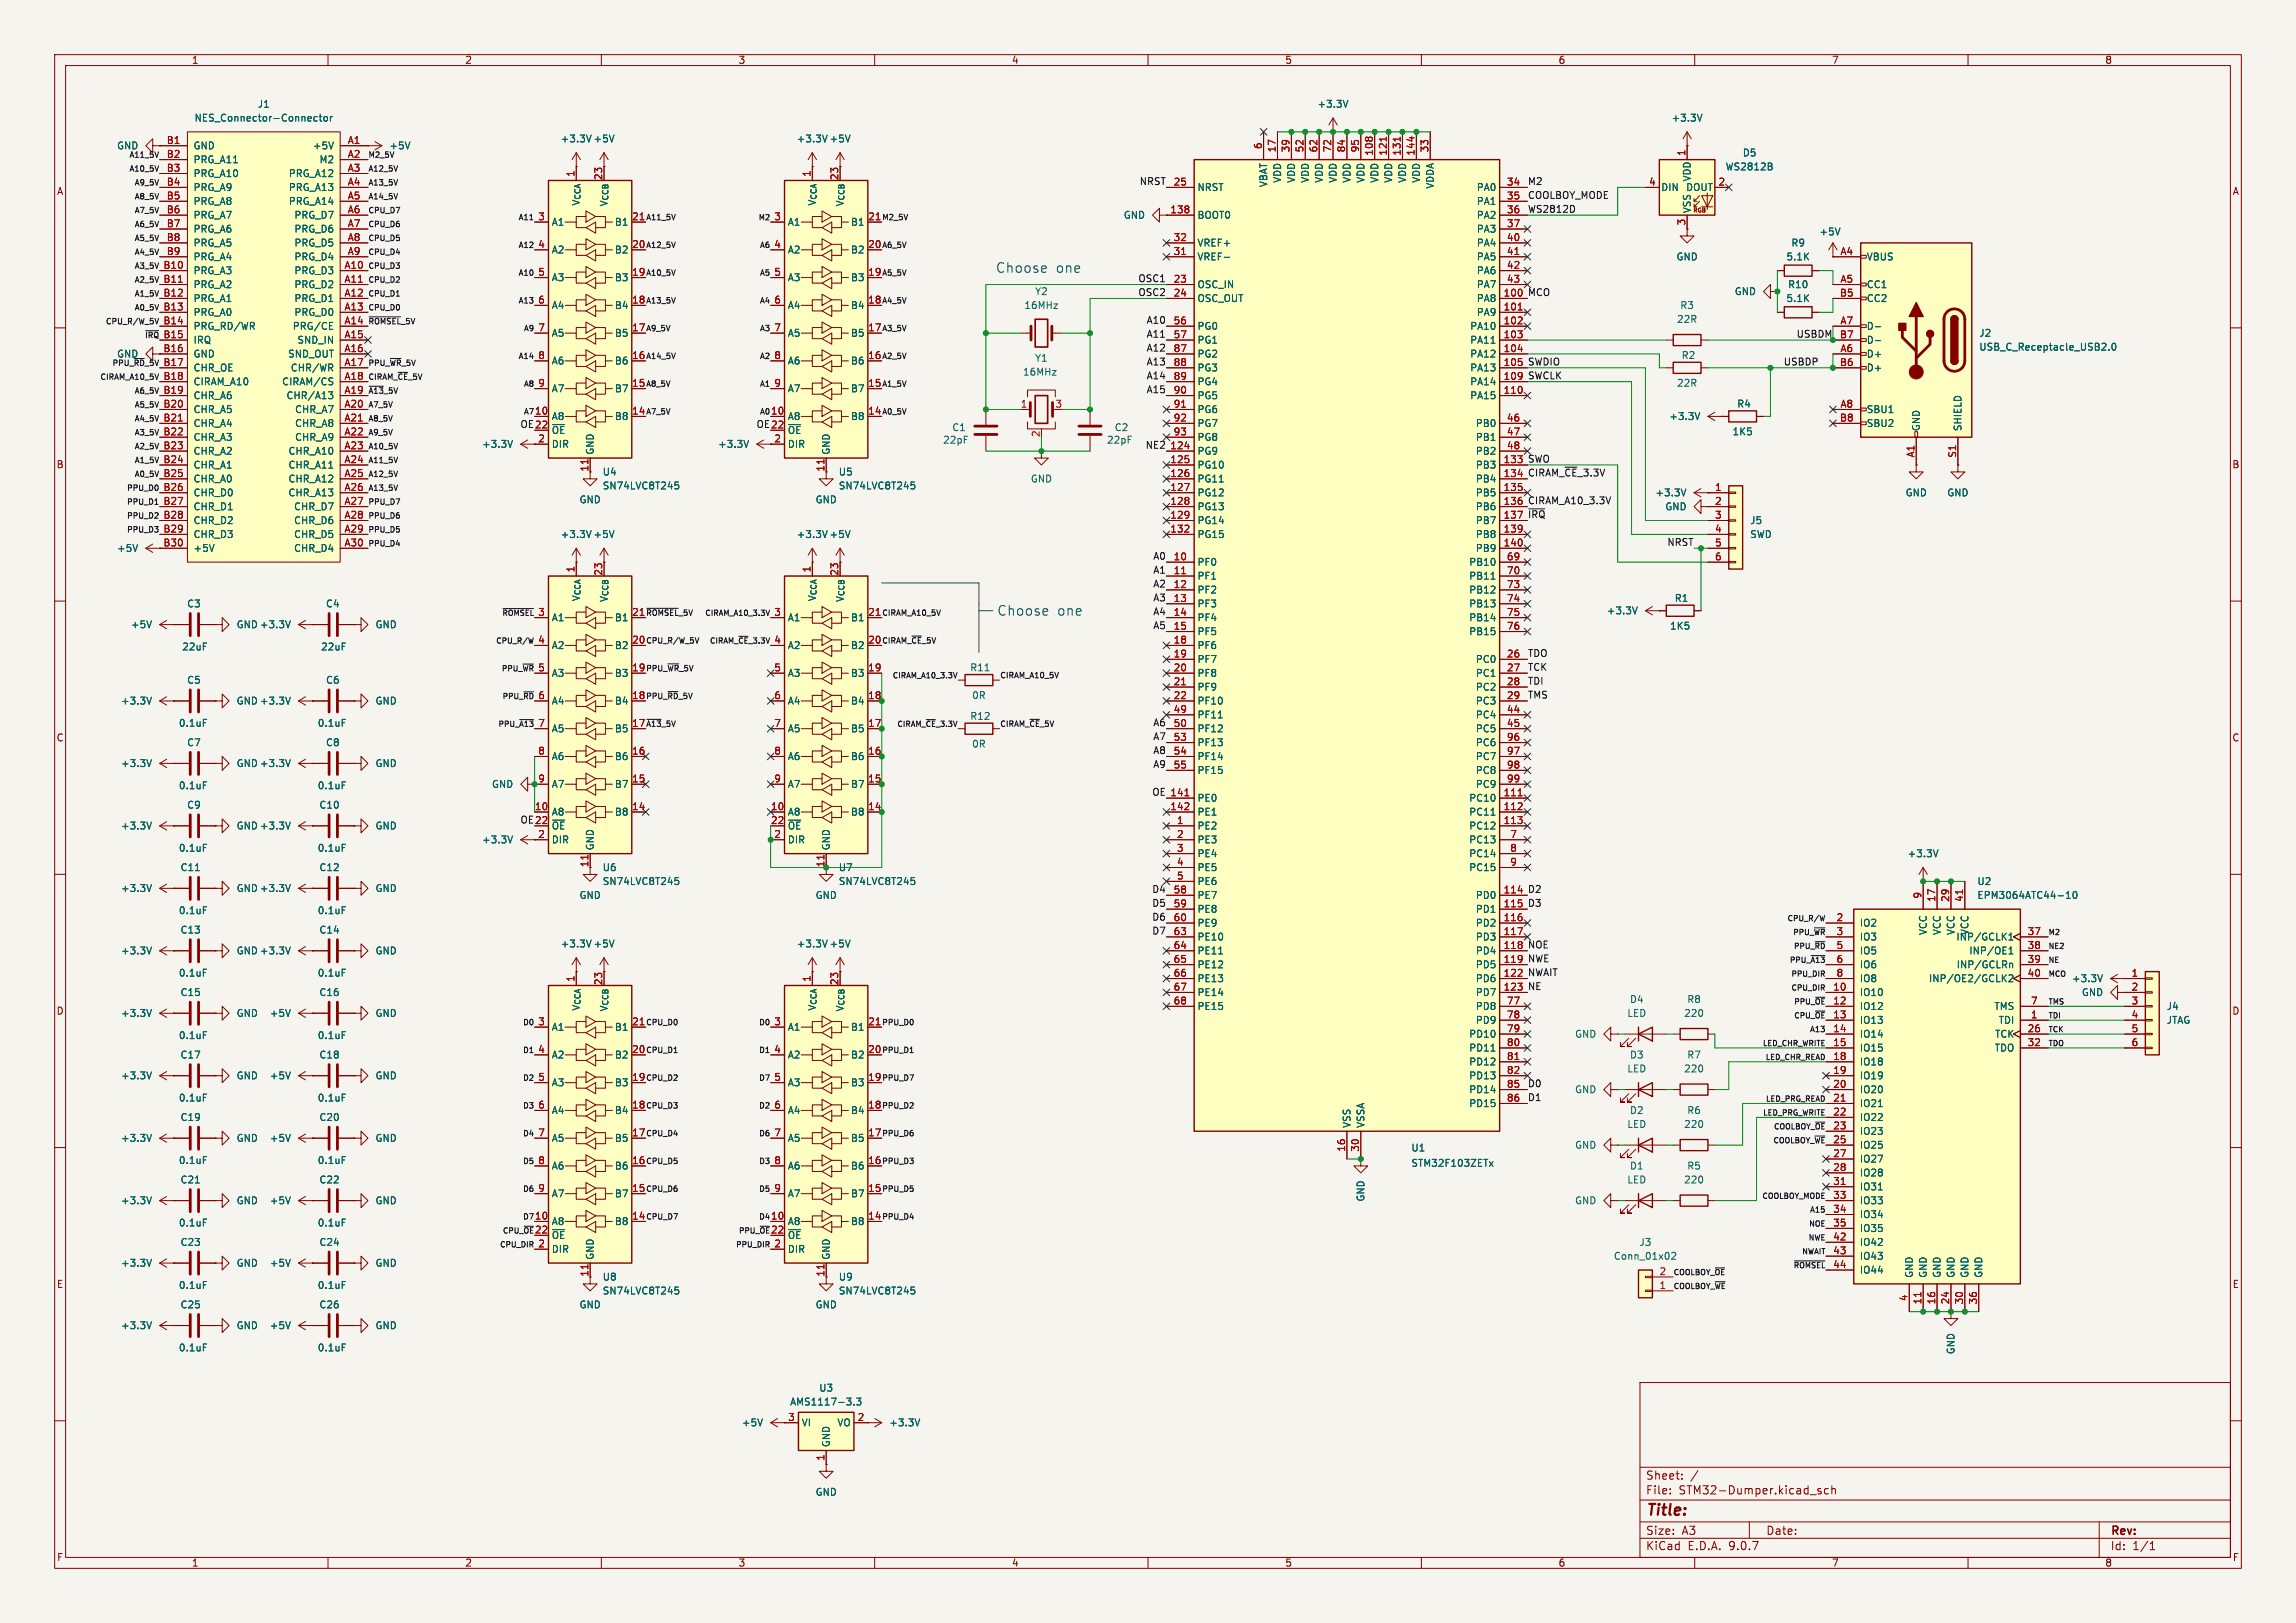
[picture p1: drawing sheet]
<svg xmlns="http://www.w3.org/2000/svg" width="420mm" height="297mm" viewBox="0 0 420 297" stroke-linecap="round" stroke-linejoin="round" font-family="sans-serif">
<defs><g id="words">
<text font-size="2.8" fill="#840000" x="301" y="277.9">Title:</text>
<g font-size="2.5" fill="#0000c2">
<text x="182.1" y="50.1">Choose</text>
<text x="193.1" y="50.1">one</text>
<text x="182.4" y="112.9">Choose</text>
<text x="193.4" y="112.9">one</text>
</g>
<g font-size="2.1" fill="#840000">
<text x="301" y="273.7">File:</text>
<text x="301" y="271">Sheet:</text>
<text x="307.1" y="273.7">STM32-Dumper.kicad_sch</text>
<text x="301" y="281.1">Size:</text>
<text x="307.6" y="281.1">A3</text>
<text x="323" y="281.1">Date:</text>
<text x="386" y="281.3">Rev:</text>
<text x="301" y="283.9">KiCad</text>
<text x="308.7" y="283.9">E.D.A.</text>
<text x="316.3" y="283.9">9.0.7</text>
<text x="386" y="283.9">Id:</text>
<text x="390.1" y="283.9">1/1</text>
</g>
<g font-size="1.8" fill="#840000">
<text x="35" y="11.9">1</text>
<text x="85" y="11.9">2</text>
<text x="135" y="11.9">3</text>
<text x="185" y="11.9">4</text>
<text x="235" y="11.9">5</text>
<text x="285" y="11.9">6</text>
<text x="335" y="11.9">7</text>
<text x="385" y="11.9">8</text>
<text x="10.3" y="35.9">A</text>
<text x="408.3" y="35.9">A</text>
<text x="149.5" y="37.8" transform="rotate(-90 149.5 37.8)">V_{CCA}</text>
<text x="154.5" y="37.9" transform="rotate(-90 154.5 37.9)">V_{CCB}</text>
<text x="98.4" y="81">2</text>
<text x="141.5" y="81">2</text>
<text x="10.3" y="85.9">B</text>
<text x="107.7" y="86.4" transform="rotate(-90 107.7 86.4)">11</text>
<text x="150.9" y="86.4" transform="rotate(-90 150.9 86.4)">11</text>
<text x="408.2" y="85.9">B</text>
<text x="10.3" y="135.9">C</text>
<text x="408.2" y="135.9">C</text>
<text x="98.4" y="153.4">2</text>
<text x="150.9" y="158.8" transform="rotate(-90 150.9 158.8)">11</text>
<text x="10.3" y="185.9">D</text>
<text x="408.2" y="185.9">D</text>
<text x="107.7" y="233.7" transform="rotate(-90 107.7 233.7)">11</text>
<text x="150.9" y="233.7" transform="rotate(-90 150.9 233.7)">11</text>
<text x="10.3" y="235.9">E</text>
<text x="408.3" y="235.9">E</text>
<text x="10.3" y="285.9">F</text>
<text x="35" y="286.9">1</text>
<text x="85" y="286.9">2</text>
<text x="135" y="286.9">3</text>
<text x="185" y="286.9">4</text>
<text x="235" y="286.9">5</text>
<text x="285" y="286.9">6</text>
<text x="335" y="286.9">7</text>
<text x="385" y="286.9">8</text>
<text x="408.3" y="285.9">F</text>
</g>
<g font-size="1.8" fill="#006464">
<text x="35.5" y="22.5">NES_Connector-Connector</text>
<text x="47.1" y="19.9">J1</text>
<text x="240.9" y="19.9">+3.3V</text>
<text x="305.7" y="22.5">+3.3V</text>
<text x="21.3" y="27.5">GND</text>
<text x="35.3" y="27.5">GND</text>
<text x="57.1" y="27.5">+5V</text>
<text x="71.1" y="27.5">+5V</text>
<text x="102.5" y="26.3">+3.3V</text>
<text x="108.5" y="26.3">+5V</text>
<text x="145.6" y="26.3">+3.3V</text>
<text x="151.6" y="26.3">+5V</text>
<text x="318.7" y="28.8">D5</text>
<text x="35.3" y="30.1">PRG_A11</text>
<text x="35.3" y="32.6">PRG_A10</text>
<text x="35.3" y="35.2">PRG_A9</text>
<text x="52.7" y="32.6">PRG_A12</text>
<text x="52.7" y="35.2">PRG_A13</text>
<text x="58.3" y="30.1">M2</text>
<text x="218.9" y="35.2">NRST</text>
<text x="232" y="34.3" transform="rotate(-90 232 34.3)">VBAT</text>
<text x="234.5" y="33.5" transform="rotate(-90 234.5 33.5)">VDD</text>
<text x="237.1" y="33.5" transform="rotate(-90 237.1 33.5)">VDD</text>
<text x="239.6" y="33.5" transform="rotate(-90 239.6 33.5)">VDD</text>
<text x="242.2" y="33.5" transform="rotate(-90 242.2 33.5)">VDD</text>
<text x="244.7" y="33.5" transform="rotate(-90 244.7 33.5)">VDD</text>
<text x="247.2" y="33.5" transform="rotate(-90 247.2 33.5)">VDD</text>
<text x="249.8" y="33.5" transform="rotate(-90 249.8 33.5)">VDD</text>
<text x="252.3" y="33.5" transform="rotate(-90 252.3 33.5)">VDD</text>
<text x="254.9" y="33.5" transform="rotate(-90 254.9 33.5)">VDD</text>
<text x="257.4" y="33.5" transform="rotate(-90 257.4 33.5)">VDD</text>
<text x="259.9" y="33.5" transform="rotate(-90 259.9 33.5)">VDD</text>
<text x="262.5" y="34.6" transform="rotate(-90 262.5 34.6)">VDDA</text>
<text x="270" y="35.2">PA0</text>
<text x="303.8" y="35.2">DIN</text>
<text x="308.3" y="35.2">DOUT</text>
<text x="309.5" y="33.3" transform="rotate(-90 309.5 33.3)">VDD</text>
<text x="315.6" y="31.4">WS2812B</text>
<text x="35.3" y="37.7">PRG_A8</text>
<text x="35.3" y="40.2">PRG_A7</text>
<text x="52.7" y="37.7">PRG_A14</text>
<text x="53.8" y="40.2">PRG_D7</text>
<text x="100.8" y="41.5">A1</text>
<text x="106.3" y="37.8" transform="rotate(-90 106.3 37.8)">V_{CCA}</text>
<text x="111.4" y="37.9" transform="rotate(-90 111.4 37.9)">V_{CCB}</text>
<text x="112.4" y="41.5">B1</text>
<text x="144" y="41.5">A1</text>
<text x="155.6" y="41.5">B1</text>
<text x="205.5" y="40.2">GND</text>
<text x="218.9" y="40.2">BOOT0</text>
<text x="270" y="37.7">PA1</text>
<text x="270" y="40.2">PA2</text>
<text x="309.5" y="39.1" transform="rotate(-90 309.5 39.1)">VSS</text>
<text x="35.3" y="42.8">PRG_A6</text>
<text x="35.3" y="45.3">PRG_A5</text>
<text x="35.3" y="47.9">PRG_A4</text>
<text x="53.8" y="42.8">PRG_D6</text>
<text x="53.8" y="45.3">PRG_D5</text>
<text x="53.8" y="47.9">PRG_D4</text>
<text x="100.8" y="46.6">A2</text>
<text x="112.4" y="46.6">B2</text>
<text x="144" y="46.6">A2</text>
<text x="155.6" y="46.6">B2</text>
<text x="218.9" y="45.3">VREF+</text>
<text x="218.9" y="47.9">VREF-</text>
<text x="270" y="42.8">PA3</text>
<text x="270" y="45.3">PA4</text>
<text x="270" y="47.9">PA5</text>
<text x="306.6" y="47.9">GND</text>
<text x="326.7" y="47.9">5.1K</text>
<text x="327.6" y="45.3">R9</text>
<text x="332.7" y="43.3">+5V</text>
<text x="341.4" y="47.9">VBUS</text>
<text x="35.3" y="50.4">PRG_A3</text>
<text x="35.3" y="52.9">PRG_A2</text>
<text x="53.8" y="50.4">PRG_D3</text>
<text x="53.8" y="52.9">PRG_D2</text>
<text x="100.8" y="51.7">A3</text>
<text x="112.4" y="51.7">B3</text>
<text x="144" y="51.7">A3</text>
<text x="155.6" y="51.7">B3</text>
<text x="218.9" y="52.9">OSC_IN</text>
<text x="270" y="50.4">PA6</text>
<text x="270" y="52.9">PA7</text>
<text x="327" y="52.9">R10</text>
<text x="341.4" y="52.9">CC1</text>
<text x="35.3" y="55.5">PRG_A1</text>
<text x="35.3" y="58">PRG_A0</text>
<text x="53.8" y="55.5">PRG_D1</text>
<text x="53.8" y="58">PRG_D0</text>
<text x="100.8" y="56.7">A4</text>
<text x="112.4" y="56.7">B4</text>
<text x="144" y="56.7">A4</text>
<text x="155.6" y="56.7">B4</text>
<text x="187.3" y="56.7">16MHz</text>
<text x="189.2" y="54.2">Y2</text>
<text x="218.9" y="55.5">OSC_OUT</text>
<text x="270" y="55.5">PA8</text>
<text x="270" y="58">PA9</text>
<text x="306.7" y="59.3">22R</text>
<text x="307.3" y="56.7">R3</text>
<text x="317.2" y="54.2">GND</text>
<text x="326.7" y="55.5">5.1K</text>
<text x="341.4" y="55.5">CC2</text>
<text x="21.3" y="65.6">GND</text>
<text x="35.3" y="60.6">PRG_RD/WR</text>
<text x="35.3" y="63.1">IRQ</text>
<text x="35.3" y="65.6">GND</text>
<text x="52.6" y="65.6">SND_OUT</text>
<text x="53.5" y="60.6">PRG/CE</text>
<text x="54.3" y="63.1">SND_IN</text>
<text x="100.8" y="61.8">A5</text>
<text x="112.4" y="61.8">B5</text>
<text x="144" y="61.8">A5</text>
<text x="155.6" y="61.8">B5</text>
<text x="218.9" y="60.6">PG0</text>
<text x="218.9" y="63.1">PG1</text>
<text x="218.9" y="65.6">PG2</text>
<text x="268.8" y="60.6">PA10</text>
<text x="268.8" y="63.1">PA11</text>
<text x="268.8" y="65.6">PA12</text>
<text x="307.5" y="65.9">R2</text>
<text x="341.4" y="60.6">D-</text>
<text x="341.4" y="63.1">D-</text>
<text x="341.4" y="65.6">D+</text>
<text x="362" y="61.8">J2</text>
<text x="362" y="64.4">USB_C_Receptacle_USB2.0</text>
<text x="35.3" y="68.2">CHR_OE</text>
<text x="35.3" y="70.7">CIRAM_A10</text>
<text x="51.5" y="70.7">CIRAM/CS</text>
<text x="53.1" y="68.2">CHR/WR</text>
<text x="100.8" y="66.9">A6</text>
<text x="100.8" y="72">A7</text>
<text x="112.4" y="66.9">B6</text>
<text x="112.4" y="72">B7</text>
<text x="144" y="66.9">A6</text>
<text x="144" y="72">A7</text>
<text x="155.6" y="66.9">B6</text>
<text x="155.6" y="72">B7</text>
<text x="187" y="68.9">16MHz</text>
<text x="189.2" y="66.4">Y1</text>
<text x="218.9" y="68.2">PG3</text>
<text x="218.9" y="70.7">PG4</text>
<text x="268.8" y="68.2">PA13</text>
<text x="268.8" y="70.7">PA14</text>
<text x="306.7" y="71">22R</text>
<text x="341.4" y="68.2">D+</text>
<text x="35.3" y="73.3">CHR_A6</text>
<text x="35.3" y="75.8">CHR_A5</text>
<text x="52.3" y="73.3">CHR/A13</text>
<text x="53.9" y="75.8">CHR_A7</text>
<text x="100.8" y="77.1">A8</text>
<text x="112.4" y="77.1">B8</text>
<text x="144" y="77.1">A8</text>
<text x="155.6" y="77.1">B8</text>
<text x="218.9" y="73.3">PG5</text>
<text x="218.9" y="75.8">PG6</text>
<text x="268.8" y="73.3">PA15</text>
<text x="305.3" y="77.1">+3.3V</text>
<text x="317.7" y="74.8">R4</text>
<text x="341.4" y="75.8">SBU1</text>
<text x="35.3" y="78.3">CHR_A4</text>
<text x="35.3" y="80.9">CHR_A3</text>
<text x="35.3" y="83.4">CHR_A2</text>
<text x="52.7" y="83.4">CHR_A10</text>
<text x="53.9" y="78.3">CHR_A8</text>
<text x="53.9" y="80.9">CHR_A9</text>
<text x="88.1" y="82.1">+3.3V</text>
<text x="100.8" y="79.6">~{OE}</text>
<text x="100.8" y="82.1">DIR</text>
<text x="108.8" y="83.3" transform="rotate(-90 108.8 83.3)">GND</text>
<text x="131.3" y="82.1">+3.3V</text>
<text x="144" y="79.6">~{OE}</text>
<text x="144" y="82.1">DIR</text>
<text x="152" y="83.3" transform="rotate(-90 152 83.3)">GND</text>
<text x="172.4" y="81.4">22pF</text>
<text x="174.1" y="79.1">C1</text>
<text x="202.4" y="81.4">22pF</text>
<text x="203.8" y="79.1">C2</text>
<text x="218.9" y="78.3">PG7</text>
<text x="218.9" y="80.9">PG8</text>
<text x="218.9" y="83.4">PG9</text>
<text x="269.9" y="78.3">PB0</text>
<text x="269.9" y="80.9">PB1</text>
<text x="269.9" y="83.4">PB2</text>
<text x="316.8" y="79.9">1K5</text>
<text x="341.4" y="78.3">SBU2</text>
<text x="351.4" y="79" transform="rotate(-90 351.4 79)">GND</text>
<text x="359" y="79" transform="rotate(-90 359 79)">SHIELD</text>
<text x="35.3" y="86">CHR_A1</text>
<text x="35.3" y="88.5">CHR_A0</text>
<text x="52.7" y="86">CHR_A11</text>
<text x="52.7" y="88.5">CHR_A12</text>
<text x="110.2" y="89.8">SN74LVC8T245</text>
<text x="110.2" y="87.2">U4</text>
<text x="153.3" y="89.8">SN74LVC8T245</text>
<text x="153.3" y="87.2">U5</text>
<text x="188.5" y="88.5">GND</text>
<text x="218.9" y="86">PG10</text>
<text x="218.9" y="88.5">PG11</text>
<text x="269.9" y="86">PB3</text>
<text x="269.9" y="88.5">PB4</text>
<text x="35.3" y="91">CHR_D0</text>
<text x="35.3" y="93.6">CHR_D1</text>
<text x="52.7" y="91">CHR_A13</text>
<text x="53.7" y="93.6">CHR_D7</text>
<text x="105.9" y="92.3">GND</text>
<text x="149.1" y="92.3">GND</text>
<text x="218.9" y="91">PG12</text>
<text x="218.9" y="93.6">PG13</text>
<text x="269.9" y="91">PB5</text>
<text x="269.9" y="93.6">PB6</text>
<text x="302.7" y="91">+3.3V</text>
<text x="304.5" y="93.6">GND</text>
<text x="348.5" y="91">GND</text>
<text x="356.1" y="91">GND</text>
<text x="21.3" y="101.2">+5V</text>
<text x="35.3" y="96.1">CHR_D2</text>
<text x="35.3" y="98.7">CHR_D3</text>
<text x="35.3" y="101.2">+5V</text>
<text x="53.7" y="96.1">CHR_D6</text>
<text x="53.7" y="98.7">CHR_D5</text>
<text x="53.7" y="101.2">CHR_D4</text>
<text x="102.5" y="98.7">+3.3V</text>
<text x="108.5" y="98.7">+5V</text>
<text x="145.6" y="98.7">+3.3V</text>
<text x="151.6" y="98.7">+5V</text>
<text x="218.9" y="96.1">PG14</text>
<text x="218.9" y="98.7">PG15</text>
<text x="269.9" y="96.1">PB7</text>
<text x="269.9" y="98.7">PB8</text>
<text x="269.9" y="101.2">PB9</text>
<text x="320" y="96.1">J5</text>
<text x="320" y="98.7">SWD</text>
<text x="218.9" y="103.7">PF0</text>
<text x="218.9" y="106.3">PF1</text>
<text x="268.6" y="103.7">PB10</text>
<text x="268.6" y="106.3">PB11</text>
<text x="34.1" y="111.4">C3</text>
<text x="59.5" y="111.4">C4</text>
<text x="100.8" y="113.9">A1</text>
<text x="106.3" y="110.2" transform="rotate(-90 106.3 110.2)">V_{CCA}</text>
<text x="111.4" y="110.3" transform="rotate(-90 111.4 110.3)">V_{CCB}</text>
<text x="112.4" y="113.9">B1</text>
<text x="144" y="113.9">A1</text>
<text x="149.5" y="110.2" transform="rotate(-90 149.5 110.2)">V_{CCA}</text>
<text x="154.5" y="110.3" transform="rotate(-90 154.5 110.3)">V_{CCB}</text>
<text x="155.6" y="113.9">B1</text>
<text x="218.9" y="108.8">PF2</text>
<text x="218.9" y="111.4">PF3</text>
<text x="218.9" y="113.9">PF4</text>
<text x="268.6" y="108.8">PB12</text>
<text x="268.6" y="111.4">PB13</text>
<text x="268.6" y="113.9">PB14</text>
<text x="293.8" y="112.6">+3.3V</text>
<text x="306.3" y="110.3">R1</text>
<text x="23.9" y="115.2">+5V</text>
<text x="33.2" y="119.2">22uF</text>
<text x="43.2" y="115.2">GND +3.3V</text>
<text x="58.6" y="119.2">22uF</text>
<text x="68.6" y="115.2">GND</text>
<text x="100.8" y="119">A2</text>
<text x="112.4" y="119">B2</text>
<text x="144" y="119">A2</text>
<text x="155.6" y="119">B2</text>
<text x="218.9" y="116.4">PF5</text>
<text x="218.9" y="119">PF6</text>
<text x="268.6" y="116.4">PB15</text>
<text x="305.4" y="115.4">1K5</text>
<text x="34.1" y="125.3">C5</text>
<text x="59.5" y="125.3">C6</text>
<text x="100.8" y="124.1">A3</text>
<text x="112.4" y="124.1">B3</text>
<text x="144" y="124.1">A3</text>
<text x="155.6" y="124.1">B3</text>
<text x="177.4" y="123">R11</text>
<text x="218.9" y="121.5">PF7</text>
<text x="218.9" y="124.1">PF8</text>
<text x="269.9" y="121.5">PC0</text>
<text x="269.9" y="124.1">PC1</text>
<text x="22" y="129.1">+3.3V</text>
<text x="43.2" y="129.1">GND +3.3V</text>
<text x="68.6" y="129.1">GND</text>
<text x="100.8" y="129.1">A4</text>
<text x="112.4" y="129.1">B4</text>
<text x="144" y="129.1">A4</text>
<text x="155.6" y="129.1">B4</text>
<text x="177.4" y="131.9">R12</text>
<text x="177.7" y="128.1">0R</text>
<text x="218.9" y="126.6">PF9</text>
<text x="218.9" y="129.1">PF10</text>
<text x="218.9" y="131.7">PF11</text>
<text x="269.9" y="126.6">PC2</text>
<text x="269.9" y="129.1">PC3</text>
<text x="269.9" y="131.7">PC4</text>
<text x="32.6" y="133.2">0.1uF</text>
<text x="34.1" y="136.8">C7</text>
<text x="58" y="133.2">0.1uF</text>
<text x="59.5" y="136.8">C8</text>
<text x="100.8" y="134.2">A5</text>
<text x="112.4" y="134.2">B5</text>
<text x="144" y="134.2">A5</text>
<text x="155.6" y="134.2">B5</text>
<text x="177.7" y="137">0R</text>
<text x="218.9" y="134.2">PF12</text>
<text x="218.9" y="136.8">PF13</text>
<text x="269.9" y="134.2">PC5</text>
<text x="269.9" y="136.8">PC6</text>
<text x="22" y="140.6">+3.3V</text>
<text x="43.2" y="140.6">GND +3.3V</text>
<text x="68.6" y="140.6">GND</text>
<text x="100.8" y="139.3">A6</text>
<text x="112.4" y="139.3">B6</text>
<text x="144" y="139.3">A6</text>
<text x="155.6" y="139.3">B6</text>
<text x="218.9" y="139.3">PF14</text>
<text x="218.9" y="141.8">PF15</text>
<text x="269.9" y="139.3">PC7</text>
<text x="269.9" y="141.8">PC8</text>
<text x="32.6" y="144.6">0.1uF</text>
<text x="34.1" y="148.2">C9</text>
<text x="58" y="144.6">0.1uF</text>
<text x="58.3" y="148.2">C10</text>
<text x="89.9" y="144.4">GND</text>
<text x="100.8" y="144.4">A7</text>
<text x="100.8" y="149.5">A8</text>
<text x="112.4" y="144.4">B7</text>
<text x="112.4" y="149.5">B8</text>
<text x="144" y="144.4">A7</text>
<text x="144" y="149.5">A8</text>
<text x="155.6" y="144.4">B7</text>
<text x="155.6" y="149.5">B8</text>
<text x="218.9" y="146.9">PE0</text>
<text x="218.9" y="149.5">PE1</text>
<text x="268.6" y="146.9">PC10</text>
<text x="268.6" y="149.5">PC11</text>
<text x="269.9" y="144.4">PC9</text>
<text x="22" y="152">+3.3V</text>
<text x="43.2" y="152">GND +3.3V</text>
<text x="68.6" y="152">GND</text>
<text x="88.1" y="154.5">+3.3V</text>
<text x="100.8" y="152">~{OE}</text>
<text x="100.8" y="154.5">DIR</text>
<text x="108.8" y="155.7" transform="rotate(-90 108.8 155.7)">GND</text>
<text x="144" y="152">~{OE}</text>
<text x="144" y="154.5">DIR</text>
<text x="152" y="155.7" transform="rotate(-90 152 155.7)">GND</text>
<text x="218.9" y="152">PE2</text>
<text x="218.9" y="154.5">PE3</text>
<text x="268.6" y="152">PC12</text>
<text x="268.6" y="154.5">PC13</text>
<text x="32.6" y="156.1">0.1uF</text>
<text x="32.9" y="159.6">C11</text>
<text x="58" y="156.1">0.1uF</text>
<text x="58.3" y="159.6">C12</text>
<text x="110.2" y="159.6">U6</text>
<text x="153.3" y="159.6">U7</text>
<text x="218.9" y="157.1">PE4</text>
<text x="218.9" y="159.6">PE5</text>
<text x="268.6" y="157.1">PC14</text>
<text x="268.6" y="159.6">PC15</text>
<text x="348.8" y="157.1">+3.3V</text>
<text x="22" y="163.4">+3.3V</text>
<text x="32.6" y="167.5">0.1uF</text>
<text x="43.2" y="163.4">GND +3.3V</text>
<text x="58" y="167.5">0.1uF</text>
<text x="68.6" y="163.4">GND</text>
<text x="105.9" y="164.7">GND</text>
<text x="110.2" y="162.2">SN74LVC8T245</text>
<text x="149.1" y="164.7">GND</text>
<text x="153.3" y="162.2">SN74LVC8T245</text>
<text x="218.9" y="162.2">PE6</text>
<text x="218.9" y="164.7">PE7</text>
<text x="218.9" y="167.2">PE8</text>
<text x="269.9" y="164.7">PD0</text>
<text x="269.9" y="167.2">PD1</text>
<text x="361.6" y="162.2">U2</text>
<text x="361.6" y="164.7">EPM3064ATC44-10</text>
<text x="32.9" y="171">C13</text>
<text x="58.3" y="171">C14</text>
<text x="102.5" y="173.6">+3.3V</text>
<text x="108.5" y="173.6">+5V</text>
<text x="145.6" y="173.6">+3.3V</text>
<text x="151.6" y="173.6">+5V</text>
<text x="218.9" y="169.8">PE9</text>
<text x="218.9" y="172.3">PE10</text>
<text x="269.9" y="169.8">PD2</text>
<text x="269.9" y="172.3">PD3</text>
<text x="340.1" y="169.8">IO2</text>
<text x="340.1" y="172.3">IO3</text>
<text x="352.7" y="171.2" transform="rotate(-90 352.7 171.2)">VCC</text>
<text x="355.2" y="171.2" transform="rotate(-90 355.2 171.2)">VCC</text>
<text x="357.7" y="171.2" transform="rotate(-90 357.7 171.2)">VCC</text>
<text x="357.8" y="172.3">INP/GCLK1</text>
<text x="360.3" y="171.2" transform="rotate(-90 360.3 171.2)">VCC</text>
<text x="22" y="174.9">+3.3V</text>
<text x="32.6" y="178.9">0.1uF</text>
<text x="43.2" y="174.9">GND +3.3V</text>
<text x="58" y="178.9">0.1uF</text>
<text x="68.6" y="174.9">GND</text>
<text x="218.9" y="174.9">PE11</text>
<text x="218.9" y="177.4">PE12</text>
<text x="218.9" y="179.9">PE13</text>
<text x="269.9" y="174.9">PD4</text>
<text x="269.9" y="177.4">PD5</text>
<text x="269.9" y="179.9">PD6</text>
<text x="340.1" y="174.9">IO5</text>
<text x="340.1" y="177.4">IO6</text>
<text x="340.1" y="179.9">IO8</text>
<text x="352.7" y="179.9">INP/OE2/GCLK2</text>
<text x="357.8" y="177.4">INP/GCLRn</text>
<text x="360.1" y="174.9">INP/OE1</text>
<text x="378.9" y="179.9">+3.3V</text>
<text x="32.9" y="182.5">C15</text>
<text x="58.3" y="182.5">C16</text>
<text x="106.3" y="185.1" transform="rotate(-90 106.3 185.1)">V_{CCA}</text>
<text x="111.4" y="185.2" transform="rotate(-90 111.4 185.2)">V_{CCB}</text>
<text x="149.5" y="185.1" transform="rotate(-90 149.5 185.1)">V_{CCA}</text>
<text x="154.5" y="185.2" transform="rotate(-90 154.5 185.2)">V_{CCB}</text>
<text x="218.9" y="182.5">PE14</text>
<text x="218.9" y="185">PE15</text>
<text x="269.9" y="182.5">PD7</text>
<text x="269.9" y="185">PD8</text>
<text x="298.1" y="183.7">D4</text>
<text x="308.5" y="183.7">R8</text>
<text x="340.1" y="182.5">IO10</text>
<text x="340.1" y="185">IO12</text>
<text x="364.7" y="185">TMS</text>
<text x="380.7" y="182.5">GND</text>
<text x="396.2" y="185">J4</text>
<text x="22" y="186.3">+3.3V</text>
<text x="32.6" y="190.3">0.1uF</text>
<text x="43.2" y="186.3">GND</text>
<text x="49.3" y="186.3">+5V</text>
<text x="58" y="190.3">0.1uF</text>
<text x="68.6" y="186.3">GND</text>
<text x="100.8" y="188.8">A1</text>
<text x="112.4" y="188.8">B1</text>
<text x="144" y="188.8">A1</text>
<text x="155.6" y="188.8">B1</text>
<text x="268.6" y="190.1">PD10</text>
<text x="269.9" y="187.6">PD9</text>
<text x="288" y="190.1">GND</text>
<text x="297.6" y="186.3">LED</text>
<text x="308" y="186.3">220</text>
<text x="340.1" y="187.6">IO13</text>
<text x="340.1" y="190.1">IO14</text>
<text x="364.8" y="190.1">TCK</text>
<text x="365.5" y="187.6">TDI</text>
<text x="396.2" y="187.6">JTAG</text>
<text x="22" y="197.7">+3.3V</text>
<text x="32.9" y="193.9">C17</text>
<text x="43.2" y="197.7">GND</text>
<text x="49.3" y="197.7">+5V</text>
<text x="58.3" y="193.9">C18</text>
<text x="68.6" y="197.7">GND</text>
<text x="100.8" y="193.9">A2</text>
<text x="112.4" y="193.9">B2</text>
<text x="144" y="193.9">A2</text>
<text x="155.6" y="193.9">B2</text>
<text x="268.6" y="192.6">PD11</text>
<text x="268.6" y="195.2">PD12</text>
<text x="268.6" y="197.7">PD13</text>
<text x="297.6" y="196.4">LED</text>
<text x="298.1" y="193.9">D3</text>
<text x="308" y="196.4">220</text>
<text x="308.5" y="193.9">R7</text>
<text x="340.1" y="192.6">IO15</text>
<text x="340.1" y="195.2">IO18</text>
<text x="340.1" y="197.7">IO19</text>
<text x="364.8" y="192.6">TDO</text>
<text x="32.6" y="201.8">0.1uF</text>
<text x="58" y="201.8">0.1uF</text>
<text x="100.8" y="199">A3</text>
<text x="112.4" y="199">B3</text>
<text x="144" y="199">A3</text>
<text x="155.6" y="199">B3</text>
<text x="268.6" y="200.3">PD14</text>
<text x="268.6" y="202.8">PD15</text>
<text x="288" y="200.3">GND</text>
<text x="340.1" y="200.3">IO20</text>
<text x="340.1" y="202.8">IO21</text>
<text x="22" y="209.1">+3.3V</text>
<text x="32.9" y="205.3">C19</text>
<text x="43.2" y="209.1">GND</text>
<text x="49.3" y="209.1">+5V</text>
<text x="58.3" y="205.3">C20</text>
<text x="68.6" y="209.1">GND</text>
<text x="100.8" y="204.1">A4</text>
<text x="100.8" y="209.1">A5</text>
<text x="112.4" y="204.1">B4</text>
<text x="112.4" y="209.1">B5</text>
<text x="144" y="204.1">A4</text>
<text x="144" y="209.1">A5</text>
<text x="155.6" y="204.1">B4</text>
<text x="155.6" y="209.1">B5</text>
<text x="247.2" y="206.5" transform="rotate(-90 247.2 206.5)">VSS</text>
<text x="249.8" y="206.5" transform="rotate(-90 249.8 206.5)">VSSA</text>
<text x="297.6" y="206.6">LED</text>
<text x="298.1" y="204.1">D2</text>
<text x="308" y="206.6">220</text>
<text x="308.5" y="204.1">R6</text>
<text x="340.1" y="205.3">IO22</text>
<text x="340.1" y="207.9">IO23</text>
<text x="32.6" y="213.2">0.1uF</text>
<text x="58" y="213.2">0.1uF</text>
<text x="100.8" y="214.2">A6</text>
<text x="112.4" y="214.2">B6</text>
<text x="144" y="214.2">A6</text>
<text x="155.6" y="214.2">B6</text>
<text x="258.1" y="210.9">U1</text>
<text x="258.1" y="213.7">STM32F103ZETx</text>
<text x="288" y="210.4">GND</text>
<text x="298.1" y="214.2">D1</text>
<text x="308.5" y="214.2">R5</text>
<text x="340.1" y="210.4">IO25</text>
<text x="340.1" y="213">IO27</text>
<text x="340.1" y="215.5">IO28</text>
<text x="22" y="220.6">+3.3V</text>
<text x="32.9" y="216.8">C21</text>
<text x="43.2" y="220.6">GND</text>
<text x="49.3" y="220.6">+5V</text>
<text x="58.3" y="216.8">C22</text>
<text x="68.6" y="220.6">GND</text>
<text x="100.8" y="219.3">A7</text>
<text x="112.4" y="219.3">B7</text>
<text x="144" y="219.3">A7</text>
<text x="155.6" y="219.3">B7</text>
<text x="249.8" y="220" transform="rotate(-90 249.8 220)">GND</text>
<text x="288" y="220.6">GND</text>
<text x="297.6" y="216.8">LED</text>
<text x="308" y="216.8">220</text>
<text x="340.1" y="218">IO31</text>
<text x="340.1" y="220.6">IO33</text>
<text x="32.6" y="224.6">0.1uF</text>
<text x="58" y="224.6">0.1uF</text>
<text x="100.8" y="224.4">A8</text>
<text x="100.8" y="226.9">~{OE}</text>
<text x="112.4" y="224.4">B8</text>
<text x="144" y="224.4">A8</text>
<text x="144" y="226.9">~{OE}</text>
<text x="155.6" y="224.4">B8</text>
<text x="340.1" y="223.1">IO34</text>
<text x="340.1" y="225.7">IO35</text>
<text x="22" y="232">+3.3V</text>
<text x="32.9" y="228.2">C23</text>
<text x="43.2" y="232">GND</text>
<text x="49.3" y="232">+5V</text>
<text x="58.3" y="228.2">C24</text>
<text x="68.6" y="232">GND</text>
<text x="100.8" y="229.5">DIR</text>
<text x="108.8" y="230.6" transform="rotate(-90 108.8 230.6)">GND</text>
<text x="144" y="229.5">DIR</text>
<text x="152" y="230.6" transform="rotate(-90 152 230.6)">GND</text>
<text x="295.1" y="230.7">Conn_01x02</text>
<text x="299.8" y="228.2">J3</text>
<text x="340.1" y="228.2">IO42</text>
<text x="340.1" y="230.7">IO43</text>
<text x="340.1" y="233.3">IO44</text>
<text x="350.1" y="233.9" transform="rotate(-90 350.1 233.9)">GND</text>
<text x="352.7" y="233.9" transform="rotate(-90 352.7 233.9)">GND</text>
<text x="355.2" y="233.9" transform="rotate(-90 355.2 233.9)">GND</text>
<text x="357.7" y="233.9" transform="rotate(-90 357.7 233.9)">GND</text>
<text x="360.3" y="233.9" transform="rotate(-90 360.3 233.9)">GND</text>
<text x="362.8" y="233.9" transform="rotate(-90 362.8 233.9)">GND</text>
<text x="32.6" y="236.1">0.1uF</text>
<text x="32.9" y="239.6">C25</text>
<text x="58" y="236.1">0.1uF</text>
<text x="58.3" y="239.6">C26</text>
<text x="105.9" y="239.6">GND</text>
<text x="110.2" y="237.1">SN74LVC8T245</text>
<text x="110.2" y="234.5">U8</text>
<text x="149.1" y="239.6">GND</text>
<text x="153.3" y="237.1">SN74LVC8T245</text>
<text x="153.3" y="234.5">U9</text>
<text x="22" y="243.4">+3.3V</text>
<text x="43.2" y="243.4">GND</text>
<text x="49.3" y="243.4">+5V</text>
<text x="68.6" y="243.4">GND</text>
<text x="32.6" y="247.5">0.1uF</text>
<text x="58" y="247.5">0.1uF</text>
<text x="357.7" y="247.9" transform="rotate(-90 357.7 247.9)">GND</text>
<text x="144.4" y="257.4">AMS1117-3.3</text>
<text x="149.8" y="254.9">U3</text>
<text x="135.6" y="261.2">+5V</text>
<text x="146.6" y="261.2">VI</text>
<text x="153.1" y="261.2">VO</text>
<text x="162.6" y="261.2">+3.3V</text>
<text x="152" y="264.9" transform="rotate(-90 152 264.9)">GND</text>
<text x="149.1" y="273.9">GND</text>
</g>
<g font-size="1.8" fill="#a90000">
<text x="30.4" y="26.4">B1</text>
<text x="30.4" y="29">B2</text>
<text x="63.5" y="26.4">A1</text>
<text x="63.5" y="29">A2</text>
<text x="230.9" y="27.4" transform="rotate(-90 230.9 27.4)">6</text>
<text x="233.4" y="28" transform="rotate(-90 233.4 28)">17</text>
<text x="236" y="28" transform="rotate(-90 236 28)">39</text>
<text x="238.5" y="28" transform="rotate(-90 238.5 28)">52</text>
<text x="241" y="28" transform="rotate(-90 241 28)">62</text>
<text x="243.6" y="28" transform="rotate(-90 243.6 28)">72</text>
<text x="246.1" y="28" transform="rotate(-90 246.1 28)">84</text>
<text x="248.7" y="28" transform="rotate(-90 248.7 28)">95</text>
<text x="251.2" y="28.6" transform="rotate(-90 251.2 28.6)">108</text>
<text x="253.7" y="28.6" transform="rotate(-90 253.7 28.6)">121</text>
<text x="256.3" y="28.6" transform="rotate(-90 256.3 28.6)">131</text>
<text x="258.8" y="28.6" transform="rotate(-90 258.8 28.6)">144</text>
<text x="261.4" y="28" transform="rotate(-90 261.4 28)">33</text>
<text x="308.4" y="28.6" transform="rotate(-90 308.4 28.6)">1</text>
<text x="30.4" y="31.5">B3</text>
<text x="30.4" y="34">B4</text>
<text x="63.5" y="31.5">A3</text>
<text x="63.5" y="34">A4</text>
<text x="105.2" y="32.5" transform="rotate(-90 105.2 32.5)">1</text>
<text x="110.2" y="33.1" transform="rotate(-90 110.2 33.1)">23</text>
<text x="148.3" y="32.5" transform="rotate(-90 148.3 32.5)">1</text>
<text x="153.4" y="33.1" transform="rotate(-90 153.4 33.1)">23</text>
<text x="214.6" y="34">25</text>
<text x="275.5" y="34">34</text>
<text x="301.6" y="34">4</text>
<text x="314.3" y="34">2</text>
<text x="30.4" y="36.6">B5</text>
<text x="30.4" y="39.1">B6</text>
<text x="30.4" y="41.7">B7</text>
<text x="63.5" y="36.6">A5</text>
<text x="63.5" y="39.1">A6</text>
<text x="63.5" y="41.7">A7</text>
<text x="98.4" y="40.4">3</text>
<text x="115.5" y="40.4">21</text>
<text x="141.5" y="40.4">3</text>
<text x="158.7" y="40.4">21</text>
<text x="214" y="39.1">138</text>
<text x="275.5" y="36.6">35</text>
<text x="275.5" y="39.1">36</text>
<text x="275.5" y="41.7">37</text>
<text x="308.4" y="41.3" transform="rotate(-90 308.4 41.3)">3</text>
<text x="30.4" y="44.2">B8</text>
<text x="30.4" y="46.7">B9</text>
<text x="63.5" y="44.2">A8</text>
<text x="63.5" y="46.7">A9</text>
<text x="98.4" y="45.5">4</text>
<text x="115.5" y="45.5">20</text>
<text x="141.5" y="45.5">4</text>
<text x="158.7" y="45.5">20</text>
<text x="214.6" y="44.2">32</text>
<text x="214.6" y="46.7">31</text>
<text x="275.5" y="44.2">40</text>
<text x="275.5" y="46.7">41</text>
<text x="336.6" y="46.7">A4</text>
<text x="29.8" y="49.3">B10</text>
<text x="29.8" y="51.8">B11</text>
<text x="62.9" y="49.3">A10</text>
<text x="62.9" y="51.8">A11</text>
<text x="98.4" y="50.5">5</text>
<text x="115.5" y="50.5">19</text>
<text x="141.5" y="50.5">5</text>
<text x="158.7" y="50.5">19</text>
<text x="214.6" y="51.8">23</text>
<text x="275.5" y="49.3">42</text>
<text x="275.5" y="51.8">43</text>
<text x="336.6" y="51.8">A5</text>
<text x="29.8" y="54.4">B12</text>
<text x="29.8" y="56.9">B13</text>
<text x="29.8" y="59.4">B14</text>
<text x="62.9" y="54.4">A12</text>
<text x="62.9" y="56.9">A13</text>
<text x="62.9" y="59.4">A14</text>
<text x="98.4" y="55.6">6</text>
<text x="115.5" y="55.6">18</text>
<text x="141.5" y="55.6">6</text>
<text x="158.7" y="55.6">18</text>
<text x="214.6" y="54.4">24</text>
<text x="214.6" y="59.4">56</text>
<text x="274.9" y="54.4">100</text>
<text x="274.9" y="56.9">101</text>
<text x="274.9" y="59.4">102</text>
<text x="336.5" y="54.4">B5</text>
<text x="336.6" y="59.4">A7</text>
<text x="29.8" y="62">B15</text>
<text x="29.8" y="64.5">B16</text>
<text x="62.9" y="62">A15</text>
<text x="62.9" y="64.5">A16</text>
<text x="98.4" y="60.7">7</text>
<text x="98.4" y="65.8">8</text>
<text x="115.5" y="60.7">17</text>
<text x="115.5" y="65.8">16</text>
<text x="141.5" y="60.7">7</text>
<text x="141.5" y="65.8">8</text>
<text x="158.7" y="60.7">17</text>
<text x="158.7" y="65.8">16</text>
<text x="214.6" y="62">57</text>
<text x="214.6" y="64.5">87</text>
<text x="274.9" y="62">103</text>
<text x="274.9" y="64.5">104</text>
<text x="336.5" y="62">B7</text>
<text x="336.6" y="64.5">A6</text>
<text x="29.8" y="67.1">B17</text>
<text x="29.8" y="69.6">B18</text>
<text x="62.9" y="67.1">A17</text>
<text x="62.9" y="69.6">A18</text>
<text x="98.4" y="70.9">9</text>
<text x="115.5" y="70.9">15</text>
<text x="141.5" y="70.9">9</text>
<text x="158.7" y="70.9">15</text>
<text x="214.6" y="67.1">88</text>
<text x="214.6" y="69.6">89</text>
<text x="274.9" y="67.1">105</text>
<text x="274.9" y="69.6">109</text>
<text x="336.5" y="67.1">B6</text>
<text x="29.8" y="72.1">B19</text>
<text x="29.8" y="74.7">B20</text>
<text x="29.8" y="77.2">B21</text>
<text x="62.9" y="72.1">A19</text>
<text x="62.9" y="74.7">A20</text>
<text x="62.9" y="77.2">A21</text>
<text x="97.7" y="75.9">10</text>
<text x="115.5" y="75.9">14</text>
<text x="140.9" y="75.9">10</text>
<text x="158.7" y="75.9">14</text>
<text x="186.6" y="74.7">1</text>
<text x="193" y="74.7">3</text>
<text x="214.6" y="72.1">90</text>
<text x="214.6" y="74.7">91</text>
<text x="214.6" y="77.2">92</text>
<text x="274.9" y="72.1">110</text>
<text x="275.5" y="77.2">46</text>
<text x="336.5" y="77.2">B8</text>
<text x="336.6" y="74.7">A8</text>
<text x="29.8" y="79.8">B22</text>
<text x="29.8" y="82.3">B23</text>
<text x="62.9" y="79.8">A22</text>
<text x="62.9" y="82.3">A23</text>
<text x="97.7" y="78.5">22</text>
<text x="140.9" y="78.5">22</text>
<text x="190.2" y="80.1" transform="rotate(-90 190.2 80.1)">2</text>
<text x="214" y="82.3">124</text>
<text x="214.6" y="79.8">93</text>
<text x="275.5" y="79.8">47</text>
<text x="275.5" y="82.3">48</text>
<text x="350.3" y="83.8" transform="rotate(-90 350.3 83.8)">A1</text>
<text x="357.9" y="83.9" transform="rotate(-90 357.9 83.9)">S1</text>
<text x="29.8" y="84.8">B24</text>
<text x="29.8" y="87.4">B25</text>
<text x="29.8" y="89.9">B26</text>
<text x="62.9" y="84.8">A24</text>
<text x="62.9" y="87.4">A25</text>
<text x="62.9" y="89.9">A26</text>
<text x="214" y="84.8">125</text>
<text x="214" y="87.4">126</text>
<text x="214" y="89.9">127</text>
<text x="274.9" y="84.8">133</text>
<text x="274.9" y="87.4">134</text>
<text x="274.9" y="89.9">135</text>
<text x="313.6" y="89.9">1</text>
<text x="29.8" y="92.5">B27</text>
<text x="29.8" y="95">B28</text>
<text x="62.9" y="92.5">A27</text>
<text x="62.9" y="95">A28</text>
<text x="214" y="92.5">128</text>
<text x="214" y="95">129</text>
<text x="274.9" y="92.5">136</text>
<text x="274.9" y="95">137</text>
<text x="313.6" y="92.5">2</text>
<text x="313.6" y="95">3</text>
<text x="29.8" y="97.5">B29</text>
<text x="29.8" y="100.1">B30</text>
<text x="62.9" y="97.5">A29</text>
<text x="62.9" y="100.1">A30</text>
<text x="214" y="97.5">132</text>
<text x="274.9" y="97.5">139</text>
<text x="274.9" y="100.1">140</text>
<text x="313.6" y="97.5">4</text>
<text x="313.6" y="100.1">5</text>
<text x="105.2" y="104.8" transform="rotate(-90 105.2 104.8)">1</text>
<text x="110.2" y="105.5" transform="rotate(-90 110.2 105.5)">23</text>
<text x="148.3" y="104.8" transform="rotate(-90 148.3 104.8)">1</text>
<text x="153.4" y="105.5" transform="rotate(-90 153.4 105.5)">23</text>
<text x="214.6" y="102.6">10</text>
<text x="214.6" y="105.2">11</text>
<text x="214.6" y="107.7">12</text>
<text x="275.5" y="102.6">69</text>
<text x="275.5" y="105.2">70</text>
<text x="275.5" y="107.7">73</text>
<text x="313.6" y="102.6">6</text>
<text x="98.4" y="112.8">3</text>
<text x="115.5" y="112.8">21</text>
<text x="141.5" y="112.8">3</text>
<text x="158.7" y="112.8">21</text>
<text x="214.6" y="110.2">13</text>
<text x="214.6" y="112.8">14</text>
<text x="275.5" y="110.2">74</text>
<text x="275.5" y="112.8">75</text>
<text x="98.4" y="117.9">4</text>
<text x="115.5" y="117.9">20</text>
<text x="141.5" y="117.9">4</text>
<text x="158.7" y="117.9">20</text>
<text x="214.6" y="115.3">15</text>
<text x="214.6" y="117.9">18</text>
<text x="275.5" y="115.3">76</text>
<text x="98.4" y="122.9">5</text>
<text x="115.5" y="122.9">19</text>
<text x="141.5" y="122.9">5</text>
<text x="158.7" y="122.9">19</text>
<text x="214.6" y="120.4">19</text>
<text x="214.6" y="122.9">20</text>
<text x="214.6" y="125.5">21</text>
<text x="275.5" y="120.4">26</text>
<text x="275.5" y="122.9">27</text>
<text x="275.5" y="125.5">28</text>
<text x="98.4" y="128">6</text>
<text x="115.5" y="128">18</text>
<text x="141.5" y="128">6</text>
<text x="158.7" y="128">18</text>
<text x="214.6" y="128">22</text>
<text x="214.6" y="130.6">49</text>
<text x="275.5" y="128">29</text>
<text x="275.5" y="130.6">44</text>
<text x="98.4" y="133.1">7</text>
<text x="115.5" y="133.1">17</text>
<text x="141.5" y="133.1">7</text>
<text x="158.7" y="133.1">17</text>
<text x="214.6" y="133.1">50</text>
<text x="214.6" y="135.6">53</text>
<text x="275.5" y="133.1">45</text>
<text x="275.5" y="135.6">96</text>
<text x="98.4" y="138.2">8</text>
<text x="98.4" y="143.3">9</text>
<text x="115.5" y="138.2">16</text>
<text x="115.5" y="143.3">15</text>
<text x="141.5" y="138.2">8</text>
<text x="141.5" y="143.3">9</text>
<text x="158.7" y="138.2">16</text>
<text x="158.7" y="143.3">15</text>
<text x="214.6" y="138.2">54</text>
<text x="214.6" y="140.7">55</text>
<text x="275.5" y="138.2">97</text>
<text x="275.5" y="140.7">98</text>
<text x="275.5" y="143.3">99</text>
<text x="97.7" y="148.3">10</text>
<text x="115.5" y="148.3">14</text>
<text x="140.9" y="148.3">10</text>
<text x="158.7" y="148.3">14</text>
<text x="214" y="148.3">142</text>
<text x="214" y="145.8">141</text>
<text x="274.9" y="145.8">111</text>
<text x="274.9" y="148.3">112</text>
<text x="97.7" y="150.9">22</text>
<text x="140.9" y="150.9">22</text>
<text x="141.5" y="153.4">2</text>
<text x="215.2" y="150.9">1</text>
<text x="215.2" y="153.4">2</text>
<text x="215.2" y="156">3</text>
<text x="274.9" y="150.9">113</text>
<text x="276.2" y="153.4">7</text>
<text x="276.2" y="156">8</text>
<text x="107.7" y="158.8" transform="rotate(-90 107.7 158.8)">11</text>
<text x="215.2" y="158.5">4</text>
<text x="215.2" y="161">5</text>
<text x="276.2" y="158.5">9</text>
<text x="214.6" y="163.6">58</text>
<text x="214.6" y="166.1">59</text>
<text x="274.9" y="163.6">114</text>
<text x="274.9" y="166.1">115</text>
<text x="351.5" y="164.5" transform="rotate(-90 351.5 164.5)">9</text>
<text x="354.1" y="165.1" transform="rotate(-90 354.1 165.1)">17</text>
<text x="356.6" y="165.1" transform="rotate(-90 356.6 165.1)">29</text>
<text x="359.2" y="165.1" transform="rotate(-90 359.2 165.1)">41</text>
<text x="214.6" y="168.7">60</text>
<text x="214.6" y="171.2">63</text>
<text x="214.6" y="173.7">64</text>
<text x="274.9" y="168.7">116</text>
<text x="274.9" y="171.2">117</text>
<text x="274.9" y="173.7">118</text>
<text x="335.8" y="168.7">2</text>
<text x="335.8" y="171.2">3</text>
<text x="335.8" y="173.7">5</text>
<text x="370.8" y="171.2">37</text>
<text x="370.8" y="173.7">38</text>
<text x="105.2" y="179.8" transform="rotate(-90 105.2 179.8)">1</text>
<text x="148.3" y="179.8" transform="rotate(-90 148.3 179.8)">1</text>
<text x="214.6" y="176.3">65</text>
<text x="214.6" y="178.8">66</text>
<text x="274.9" y="176.3">119</text>
<text x="274.9" y="178.8">122</text>
<text x="335.8" y="176.3">6</text>
<text x="335.8" y="178.8">8</text>
<text x="370.8" y="176.3">39</text>
<text x="370.8" y="178.8">40</text>
<text x="389.8" y="178.8">1</text>
<text x="110.2" y="180.4" transform="rotate(-90 110.2 180.4)">23</text>
<text x="153.4" y="180.4" transform="rotate(-90 153.4 180.4)">23</text>
<text x="214.6" y="181.4">67</text>
<text x="214.6" y="183.9">68</text>
<text x="274.9" y="181.4">123</text>
<text x="275.5" y="183.9">77</text>
<text x="335.2" y="181.4">10</text>
<text x="335.2" y="183.9">12</text>
<text x="371.4" y="183.9">7</text>
<text x="389.8" y="181.4">2</text>
<text x="389.8" y="183.9">3</text>
<text x="98.4" y="187.7">3</text>
<text x="115.5" y="187.7">21</text>
<text x="141.5" y="187.7">3</text>
<text x="158.7" y="187.7">21</text>
<text x="275.5" y="186.4">78</text>
<text x="275.5" y="189">79</text>
<text x="275.5" y="191.5">80</text>
<text x="335.2" y="186.4">13</text>
<text x="335.2" y="189">14</text>
<text x="335.2" y="191.5">15</text>
<text x="370.8" y="189">26</text>
<text x="370.8" y="191.5">32</text>
<text x="371.4" y="186.4">1</text>
<text x="389.8" y="186.4">4</text>
<text x="389.8" y="189">5</text>
<text x="389.8" y="191.5">6</text>
<text x="98.4" y="192.8">4</text>
<text x="98.4" y="197.9">5</text>
<text x="115.5" y="192.8">20</text>
<text x="115.5" y="197.9">19</text>
<text x="141.5" y="192.8">4</text>
<text x="141.5" y="197.9">5</text>
<text x="158.7" y="192.8">20</text>
<text x="158.7" y="197.9">19</text>
<text x="275.5" y="194.1">81</text>
<text x="275.5" y="196.6">82</text>
<text x="335.2" y="194.1">18</text>
<text x="335.2" y="196.6">19</text>
<text x="98.4" y="202.9">6</text>
<text x="115.5" y="202.9">18</text>
<text x="141.5" y="202.9">6</text>
<text x="158.7" y="202.9">18</text>
<text x="275.5" y="199.1">85</text>
<text x="275.5" y="201.7">86</text>
<text x="335.2" y="199.1">20</text>
<text x="335.2" y="201.7">21</text>
<text x="98.4" y="208">7</text>
<text x="115.5" y="208">17</text>
<text x="141.5" y="208">7</text>
<text x="158.7" y="208">17</text>
<text x="335.2" y="204.2">22</text>
<text x="335.2" y="206.8">23</text>
<text x="335.2" y="209.3">25</text>
<text x="98.4" y="213.1">8</text>
<text x="115.5" y="213.1">16</text>
<text x="141.5" y="213.1">8</text>
<text x="158.7" y="213.1">16</text>
<text x="246.1" y="210.9" transform="rotate(-90 246.1 210.9)">16</text>
<text x="248.7" y="210.9" transform="rotate(-90 248.7 210.9)">30</text>
<text x="335.2" y="211.8">27</text>
<text x="335.2" y="214.4">28</text>
<text x="98.4" y="218.2">9</text>
<text x="115.5" y="218.2">15</text>
<text x="141.5" y="218.2">9</text>
<text x="158.7" y="218.2">15</text>
<text x="335.2" y="216.9">31</text>
<text x="335.2" y="219.5">33</text>
<text x="335.2" y="222">34</text>
<text x="97.7" y="223.3">10</text>
<text x="97.7" y="225.8">22</text>
<text x="115.5" y="223.3">14</text>
<text x="140.9" y="223.3">10</text>
<text x="140.9" y="225.8">22</text>
<text x="158.7" y="223.3">14</text>
<text x="335.2" y="224.5">35</text>
<text x="335.2" y="227.1">42</text>
<text x="98.4" y="228.3">2</text>
<text x="141.5" y="228.3">2</text>
<text x="303.5" y="233.4">2</text>
<text x="335.2" y="229.6">43</text>
<text x="335.2" y="232.2">44</text>
<text x="303.5" y="236">1</text>
<text x="349" y="238.2" transform="rotate(-90 349 238.2)">4</text>
<text x="351.5" y="238.8" transform="rotate(-90 351.5 238.8)">11</text>
<text x="354.1" y="238.8" transform="rotate(-90 354.1 238.8)">16</text>
<text x="356.6" y="238.8" transform="rotate(-90 356.6 238.8)">24</text>
<text x="359.2" y="238.8" transform="rotate(-90 359.2 238.8)">30</text>
<text x="361.7" y="238.8" transform="rotate(-90 361.7 238.8)">36</text>
<text x="144.1" y="260.1">3</text>
<text x="156.8" y="260.1">2</text>
<text x="150.9" y="267.4" transform="rotate(-90 150.9 267.4)">1</text>
</g>
<g font-size="1.8" fill="#0f0f0f">
<text x="208.4" y="33.9">NRST</text>
<text x="279.4" y="33.9">M2</text>
<text x="279.4" y="36.5">COOLBOY_MODE</text>
<text x="279.4" y="39">WS2812D</text>
<text x="208.1" y="51.7">OSC1</text>
<text x="208.1" y="54.3">OSC2</text>
<text x="209.6" y="59.3">A10</text>
<text x="279.4" y="54.3">MCO</text>
<text x="209.6" y="61.9">A11</text>
<text x="209.6" y="64.4">A12</text>
<text x="328.5" y="61.9">USBDM</text>
<text x="209.6" y="69.5">A14</text>
<text x="209.6" y="67">A13</text>
<text x="279.4" y="69.5">SWCLK</text>
<text x="279.4" y="67">SWDIO</text>
<text x="326.2" y="67">USBDP</text>
<text x="209.6" y="72">A15</text>
<text x="95.1" y="78.4">OE22</text>
<text x="138.3" y="78.4">OE22</text>
<text x="209.5" y="82.2">NE2</text>
<text x="279.4" y="87.3">CIRAM_~{CE}_3.3V</text>
<text x="279.4" y="84.7">SWO</text>
<text x="279.4" y="94.9">~{IRQ}</text>
<text x="279.4" y="92.4">CIRAM_A10_3.3V</text>
<text x="304.9" y="100">NRST</text>
<text x="210.9" y="102.5">A0</text>
<text x="210.9" y="105.1">A1</text>
<text x="210.9" y="107.6">A2</text>
<text x="210.9" y="112.7">A4</text>
<text x="210.9" y="110.1">A3</text>
<text x="210.9" y="115.2">A5</text>
<text x="279.4" y="125.4">TDI</text>
<text x="279.4" y="120.3">TDO</text>
<text x="279.4" y="122.8">TCK</text>
<text x="279.4" y="127.9">TMS</text>
<text x="210.9" y="135.5">A7</text>
<text x="210.9" y="133">A6</text>
<text x="210.9" y="140.6">A9</text>
<text x="210.9" y="138.1">A8</text>
<text x="210.7" y="145.7">OE 141</text>
<text x="95.1" y="150.8">OE22</text>
<text x="210.7" y="166">D5</text>
<text x="210.7" y="163.5">D4</text>
<text x="279.4" y="163.5">D2</text>
<text x="279.4" y="166">D3</text>
<text x="210.7" y="171.1">D7</text>
<text x="210.7" y="168.6">D6</text>
<text x="279.4" y="173.6">NOE</text>
<text x="279.4" y="176.2">NWE</text>
<text x="279.4" y="178.7">NWAIT</text>
<text x="279.4" y="181.3">NE</text>
<text x="279.4" y="201.6">D1</text>
<text x="279.4" y="199">D0</text>
</g>
<g font-size="1.4" fill="#0f0f0f">
<text x="23.5" y="28.9">A11_5V</text>
<text x="67.3" y="28.9">M2_5V</text>
<text x="23.5" y="31.5">A10_5V</text>
<text x="24.5" y="34">A9_5V</text>
<text x="67.3" y="34">A13_5V</text>
<text x="67.3" y="31.5">A12_5V</text>
<text x="24.5" y="41.6">A6_5V</text>
<text x="24.5" y="39.1">A7_5V</text>
<text x="24.5" y="36.6">A8_5V</text>
<text x="67.3" y="36.6">A14_5V</text>
<text x="67.3" y="39.1">CPU_D7</text>
<text x="67.3" y="41.6">CPU_D6</text>
<text x="94.7" y="40.4">A11</text>
<text x="118.1" y="40.4">A11_5V</text>
<text x="138.6" y="40.4">M2</text>
<text x="161.3" y="40.4">M2_5V</text>
<text x="24.5" y="44.2">A5_5V</text>
<text x="24.5" y="46.7">A4_5V</text>
<text x="67.3" y="46.7">CPU_D4</text>
<text x="67.3" y="44.2">CPU_D5</text>
<text x="94.7" y="45.4">A12</text>
<text x="118.1" y="45.4">A12_5V</text>
<text x="138.9" y="45.4">A6</text>
<text x="161.3" y="45.4">A6_5V</text>
<text x="24.5" y="51.8">A2_5V</text>
<text x="24.5" y="49.3">A3_5V</text>
<text x="67.3" y="51.8">CPU_D2</text>
<text x="67.3" y="49.3">CPU_D3</text>
<text x="94.7" y="50.5">A10</text>
<text x="118.1" y="50.5">A10_5V</text>
<text x="138.9" y="50.5">A5</text>
<text x="161.3" y="50.5">A5_5V</text>
<text x="19.2" y="59.4">CPU_R/W_5V</text>
<text x="24.5" y="54.3">A1_5V</text>
<text x="24.5" y="56.9">A0_5V</text>
<text x="67.3" y="54.3">CPU_D1</text>
<text x="67.3" y="59.4">~{ROMSEL}_5V</text>
<text x="67.3" y="56.9">CPU_D0</text>
<text x="94.7" y="55.6">A13</text>
<text x="118.1" y="55.6">A13_5V</text>
<text x="138.9" y="55.6">A4</text>
<text x="161.3" y="55.6">A4_5V</text>
<text x="26.4" y="62">~{IRQ}</text>
<text x="94.7" y="65.8">A14</text>
<text x="95.7" y="60.7">A9</text>
<text x="118.1" y="60.7">A9_5V</text>
<text x="118.1" y="65.8">A14_5V</text>
<text x="138.9" y="60.7">A3</text>
<text x="138.9" y="65.8">A2</text>
<text x="161.3" y="60.7">A3_5V</text>
<text x="161.3" y="65.8">A2_5V</text>
<text x="18.2" y="69.6">CIRAM_A10_5V</text>
<text x="20.4" y="67">PPU_~{RD}_5V</text>
<text x="67.3" y="69.6">CIRAM_~{CE}_5V</text>
<text x="67.3" y="67">PPU_~{WR}_5V</text>
<text x="95.7" y="70.8">A8</text>
<text x="118.1" y="70.8">A8_5V</text>
<text x="138.9" y="70.8">A1</text>
<text x="161.3" y="70.8">A1_5V</text>
<text x="24.5" y="72.1">A6_5V</text>
<text x="24.5" y="77.2">A4_5V</text>
<text x="24.5" y="74.7">A5_5V</text>
<text x="67.3" y="74.7">A7_5V</text>
<text x="67.3" y="72.1">~{A13}_5V</text>
<text x="67.3" y="77.2">A8_5V</text>
<text x="95.7" y="75.9">A7</text>
<text x="118.1" y="75.9">A7_5V</text>
<text x="138.9" y="75.9">A0</text>
<text x="161.3" y="75.9">A0_5V</text>
<text x="24.5" y="82.3">A2_5V</text>
<text x="24.5" y="79.7">A3_5V</text>
<text x="67.3" y="82.3">A10_5V</text>
<text x="67.3" y="79.7">A9_5V</text>
<text x="23.1" y="89.9">PPU_D0</text>
<text x="24.5" y="87.4">A0_5V</text>
<text x="24.5" y="84.8">A1_5V</text>
<text x="67.3" y="84.8">A11_5V</text>
<text x="67.3" y="89.9">A13_5V</text>
<text x="67.3" y="87.4">A12_5V</text>
<text x="23.1" y="92.4">PPU_D1</text>
<text x="23.1" y="95">PPU_D2</text>
<text x="67.3" y="95">PPU_D6</text>
<text x="67.3" y="92.4">PPU_D7</text>
<text x="23.1" y="97.5">PPU_D3</text>
<text x="67.3" y="100.1">PPU_D4</text>
<text x="67.3" y="97.5">PPU_D5</text>
<text x="91.7" y="112.8">~{ROMSEL}</text>
<text x="118.1" y="112.8">~{ROMSEL}_5V CIRAM_A10_3.3V</text>
<text x="161.3" y="112.8">CIRAM_A10_5V</text>
<text x="90.6" y="117.8">CPU_R/W</text>
<text x="118.1" y="117.8">CPU_R/W_5V</text>
<text x="129.7" y="117.8">CIRAM_~{CE}_3.3V</text>
<text x="161.3" y="117.8">CIRAM_~{CE}_5V</text>
<text x="91.7" y="122.9">PPU_~{WR}</text>
<text x="118.1" y="122.9">PPU_~{WR}_5V</text>
<text x="163.2" y="124.2">CIRAM_A10_3.3V</text>
<text x="182.9" y="124.2">CIRAM_A10_5V</text>
<text x="91.8" y="128">PPU_~{RD}</text>
<text x="118.1" y="128">PPU_~{RD}_5V</text>
<text x="91" y="133.1">PPU_~{A13}</text>
<text x="118.1" y="133.1">~{A13}_5V</text>
<text x="164" y="133.1">CIRAM_~{CE}_3.3V</text>
<text x="182.9" y="133.1">CIRAM_~{CE}_5V</text>
<text x="326.8" y="168.6">CPU_R/W</text>
<text x="327.9" y="171.2">PPU_~{WR}</text>
<text x="328" y="173.7">PPU_~{RD}</text>
<text x="374.6" y="171.2">M2</text>
<text x="374.6" y="173.7">NE2</text>
<text x="327.3" y="176.3">PPU_~{A13}</text>
<text x="327.5" y="178.8">PPU_DIR</text>
<text x="374.6" y="176.3">NE</text>
<text x="374.6" y="178.8">MCO</text>
<text x="327.5" y="181.3">CPU_DIR</text>
<text x="328.1" y="183.9">PPU_~{OE}</text>
<text x="374.6" y="183.9">TMS</text>
<text x="95.6" y="187.7">D0</text>
<text x="118.1" y="187.7">CPU_D0</text>
<text x="138.7" y="187.7">D0</text>
<text x="161.3" y="187.7">PPU_D0</text>
<text x="322.3" y="191.5">LED_CHR_WRITE</text>
<text x="328.1" y="186.4">CPU_~{OE}</text>
<text x="330.9" y="189">A13</text>
<text x="374.6" y="191.5">TDO</text>
<text x="374.6" y="189">TCK</text>
<text x="374.6" y="186.4">TDI</text>
<text x="95.6" y="197.8">D2</text>
<text x="95.6" y="192.8">D1</text>
<text x="118.1" y="192.8">CPU_D1</text>
<text x="118.1" y="197.8">CPU_D2</text>
<text x="138.7" y="197.8">D7</text>
<text x="138.7" y="192.8">D1</text>
<text x="161.3" y="197.8">PPU_D7</text>
<text x="161.3" y="192.8">PPU_D1</text>
<text x="322.8" y="194">LED_CHR_READ</text>
<text x="95.6" y="202.9">D3</text>
<text x="118.1" y="202.9">CPU_D3</text>
<text x="138.7" y="202.9">D2</text>
<text x="161.3" y="202.9">PPU_D2</text>
<text x="322.9" y="201.7">LED_PRG_READ</text>
<text x="95.6" y="208">D4</text>
<text x="118.1" y="208">CPU_D4</text>
<text x="138.7" y="208">D6</text>
<text x="161.3" y="208">PPU_D6</text>
<text x="322.4" y="204.2">LED_PRG_WRITE</text>
<text x="324.3" y="209.3">COOLBOY_~{WE}</text>
<text x="324.4" y="206.7">COOLBOY_~{OE}</text>
<text x="95.6" y="213.1">D5</text>
<text x="118.1" y="213.1">CPU_D5</text>
<text x="138.7" y="213.1">D3</text>
<text x="161.3" y="213.1">PPU_D3</text>
<text x="95.6" y="218.2">D6</text>
<text x="118.1" y="218.2">CPU_D6</text>
<text x="138.7" y="218.2">D5</text>
<text x="161.3" y="218.2">PPU_D5</text>
<text x="322.2" y="219.4">COOLBOY_MODE</text>
<text x="330.9" y="222">A15</text>
<text x="91.8" y="225.8">CPU_~{OE}</text>
<text x="95.6" y="223.2">D7</text>
<text x="118.1" y="223.2">CPU_D7</text>
<text x="135" y="225.8">PPU_~{OE}</text>
<text x="138.7" y="223.2">D4</text>
<text x="161.3" y="223.2">PPU_D4</text>
<text x="330.7" y="227.1">NWE</text>
<text x="330.8" y="224.5">NOE</text>
<text x="91.3" y="228.3">CPU_DIR</text>
<text x="134.5" y="228.3">PPU_DIR</text>
<text x="306.1" y="233.4">COOLBOY_~{OE}</text>
<text x="328" y="232.1">~{ROMSEL}</text>
<text x="329.5" y="229.6">NWAIT</text>
<text x="306.1" y="235.9">COOLBOY_~{WE}</text>
</g>
<text font-size="1.1" fill="#840000" x="309.6" y="39.1">RGB</text>
</g></defs>
<path d="M0 0h420v297h-420z" fill="#f5f4ef" stroke="#f5f4ef" stroke-width=".18"/>
<g fill="none" stroke="#840000" stroke-width=".18">
<path d="M10 10h400v277h-400zM12 12h396v273h-396zM60 10v2M110 10v2M160 10v2M210 10v2M260 10v2M310 10v2M360 10v2M10 60h2M408 60h2M10 110h2"/>
<path d="M408 110h2M10 160h2M408 160h2M10 210h2M408 210h2M300 253h108v32h-108zM10 260h2M300 278.5h108M300 274.5h108M300 268.5h108M305.5 273.2v.2M305.5 272.5v.1"/>
<path d="M307.7 270.5v.2M307.7 269.8v.1M310.6 269.1l-1.3 1.9M320 278.5v3M333.1 272.5l-.4-.1-.2 .2 .1 .2 .5 .2v.3h-.6M334.4 272.5l-.4-.1-.3 .3v.4l.2 .2h.5M335.1 272.5l.2-.1 .4 .1v.9M335.1 271.9v1.5M384 278.5v6.5M408 260h2M60 285v2M110 285v2"/>
<path d="M160 285v2M210 285v2M260 285v2M300 281.5h108M310 285v2M360 285v2M393.3 283.6h.9M393.3 282.5l.4-.4v1.5"/>
</g>
<path d="M339.1 166.4h30.5v68.5h-30.5z" fill="#ffffc2"/>
<path d="M339.1 166.4h30.5v68.5h-30.5z" fill="none" stroke="#840000" stroke-width=".25"/>
<g fill="none" stroke="#840000" stroke-width=".18">
<path d="M67.3 26.7h.1M67.3 26.7h2.5M68.6 25.9l1.2 .8M69.8 26.7l-1.2 .7M105.4 27.9l-.8 1.3M105.4 27.9l.8 1.3M105.4 27.9v2.6M110.5 27.9l-.8 1.3M110.5 27.9l.8 1.3M110.5 27.9v2.6M153.7 27.9l-.8 1.3M153.7 27.9l.7 1.3"/>
<path d="M153.7 27.9v2.6M27.9 64.8v-1.3l-1.2 1.3 1.2 1.2v-1.2h1.3M29.2 64.8h.1M39.4 114.3h1.2v-1.3l1.3 1.3-1.3 1.3v-1.3M39.4 114.3h.1M334 168.9h5.1M334 171.5h5.1M334 174h5.1M334 176.5h5.1M334 179.1h5.1M351.8 161.3v5.1M354.3 161.3v5.1"/>
<path d="M356.9 161.3v5.1M359.4 161.3v5.1M369.6 170.8l-1.3 .7 1.3 .6M369.6 178.4l-1.3 .7 1.3 .6M369.6 171.5h5M369.6 174h5M369.6 176.5h5M369.6 179.1h5M386.1 179.1h2.5M386.1 179.1l1.2 .7M387.3 178.3l-1.2 .8M388.6 179.1h.1"/>
<path d="M334 181.6h5.1M334 184.2h5.1M334 186.7h5.1M334 189.2h5.1M334 191.8h5.1M334 194.3h5.1M334 196.9h5.1M334 199.4h5.1M369.6 188.6l-1.3 .6 1.3 .7M369.6 184.2h5M369.6 186.7h5M369.6 189.2h5"/>
<path d="M369.6 191.8h5M387.3 181.6v1.3l-1.2-1.3 1.2-1.3v1.3h1.3M388.6 181.6h.1M334 201.9h5.1M334 204.5h5.1M334 207h5.1M334 209.6h5.1M334 212.1h5.1M334 214.6h5.1M334 217.2h5.1M334 219.7h5.1M29.2 231.1l1.3 .8"/>
<path d="M29.2 231.1h2.5M30.5 230.4l-1.3 .7M31.7 231.1h.1M334 222.2h5.1M334 224.8h5.1M334 227.3h5.1M334 229.9h5.1M334 232.4h5.1M349.2 234.9v5.1M351.8 234.9v5.1M354.3 234.9v5.1M356.9 234.9v5.1"/>
<path d="M359.4 234.9v5.1M361.9 234.9v5.1M356.9 240v1.3h-1.3l1.3 1.3 1.2-1.3h-1.2M356.9 240h.1"/>
</g>
<g fill="none" stroke="#006464" stroke-width=".18">
<path d="M75 26l-.4 1.2M108.1 24.7l-.4 1.3M112.3 24.7l-.4 1.3M155.5 24.7l-.4 1.3M366.5 178.9l.5 .7M367 178.4l-.7 .7M367.5 172h.7M367.5 171.1l.3-.3v1.2M367.5 173.7l.3-.4v1.3M367.5 174.6h.7M367.5 178.5l.5-.1 .2 .3-.8 .9h.8M367.7 176.3h.4l.1 .8"/>
<path d="M378 164.4h.7M378 163.5l.3-.4v1.3M379.4 163.2l.1-.1a.68 .68 0 0 1 .4 .7 .68 .68 0 0 1-.4 .6 .84 .84 0 0 1-.1-1.2zM384.6 178.4l-.4 1.2M343.6 202.5h.7M343.6 217.7h.7M27.7 230.4l-.4 1.3"/>
</g>
<path d="M359 162.9v.7M336.8 201.5h.7M336.8 216.8h.7M351.4 236.5v.7" fill="none" stroke="#a90000" stroke-width=".18"/>
<path d="M392.4 177.8h2.6v15.2h-2.6z" fill="#ffffc2"/>
<path d="M304.8 110.7h5.1v2.1h-5.1zM392.4 177.8h2.6v15.2h-2.6z" fill="none" stroke="#840000" stroke-width=".25"/>
<g fill="none" stroke="#840000" stroke-width=".18">
<path d="M148.6 27.9l-.8 1.3M148.6 27.9l.8 1.3M148.6 27.9v2.6M350.5 85.1v1.3h-1.3l1.3 1.2 1.3-1.2h-1.3M350.5 85.1h.1M301 111.8h3.8M301 111.8l1.3 .7M302.3 111l-1.3 .8M303.5 111.8h.1M309.9 111.8h1.2M388.6 179.1h3.8M392.4 178.9h1.3v.3h-1.3z"/>
<path d="M29.2 196.9l1.3 .7M29.2 196.9h5.3M29.2 185.4h5.3M29.2 185.4l1.3 .8M30.5 196.1l-1.3 .8M30.5 184.7l-1.3 .7M31.7 196.9h.1M31.7 185.4h.1M36.6 196.9h2.8M36.6 185.4h2.8M39.4 196.9h1.2v-1.3l1.3 1.3-1.3 1.2v-1.2M39.4 196.9h.1"/>
<path d="M39.4 185.4h1.2v-1.2l1.3 1.2-1.3 1.3v-1.3M39.4 185.4h.1M388.6 181.6h3.8M388.6 184.2h3.8M388.6 186.7h3.8M388.6 189.2h3.8M388.6 191.8h3.8M392.4 181.5h1.3v.2h-1.3zM392.4 184h1.3v.3h-1.3zM392.4 186.6h1.3v.2h-1.3zM392.4 189.1h1.3v.3h-1.3zM392.4 191.6h1.3v.3h-1.3z"/>
<path d="M57.1 219.7h2.8M62 219.7h2.8M31.7 231.1h2.8M36.6 231.1h2.8"/>
</g>
<path d="M34.8 183.4v4.1M34.8 194.8v4.1M36.3 183.4v4.1M36.3 194.8v4.1M60.2 217.7v4M61.7 217.7v4M34.8 229.1v4.1M36.3 229.1v4.1" fill="none" stroke="#840000" stroke-width=".51"/>
<path d="M151.3 24.7l-.4 1.3M299.5 111.1l-.4 1.2M27.7 196.2l-.4 1.2M27.7 184.7l-.4 1.3M37.2 188.8h.6M37.2 200.2h.6M37.2 234.5h.6M62.6 223.1h.6" fill="none" stroke="#006464" stroke-width=".18"/>
<path d="M340.4 44.5h20.3v35.5h-20.3z" fill="#ffffc2"/>
<g fill="none" stroke="#840000" stroke-width=".18">
<path d="M212.1 39.4v1.2l-1.3-1.2 1.3-1.3v1.3h1.3M213.4 39.4h.1M323.8 53.3v1.3l-1.2-1.3 1.2-1.2v1.2h1.3M325.1 53.3h.1M325.1 57.2h1.3M325.1 49.5h1.3M331.5 57.2h1.2M331.5 49.5h1.2M335.3 47h.1M335.3 47h5.1M335.3 52.1h5.1M335.3 54.6h5.1"/>
<path d="M335.3 59.7h5.1M335.3 44.5l.7 1.2M335.3 44.5l-.8 1.2M335.3 44.5v2.5M340.4 46.7h1v.5h-1zM340.4 51.8h1v.5h-1zM340.4 54.4h1v.5h-1zM340.4 59.4h1v.5h-1zM315 76.2h1.2M321.3 76.2h1.3M335.3 62.2h5.1M335.3 64.8h5.1"/>
<path d="M335.3 67.3h5.1M335.3 74.9h5.1M335.3 77.5h5.1M340.4 62h1v.5h-1zM340.4 64.5h1v.5h-1zM340.4 67.1h1v.5h-1zM340.4 74.7h1v.5h-1zM340.4 77.2h1v.5h-1zM350.3 79h.5v1h-.5zM309.9 90.2l1.2 .7M309.9 90.2h2.5M311.1 92.7v1.3l-1.2-1.3 1.2-1.3v1.3h1.3"/>
<path d="M311.1 89.4l-1.2 .8M312.4 90.2h.1M312.4 92.7h.1M350.5 80v5.1M358.1 85.1v1.3h-1.2l1.2 1.2 1.3-1.2h-1.3M358.1 85.1h.1M358.1 80v5.1M29.2 208.3h2.5M29.2 208.3l1.3 .7M30.5 207.5l-1.3 .8M31.7 208.3h.1M39.4 208.3h1.2v-1.3l1.3 1.3-1.3 1.3v-1.3"/>
<path d="M39.4 208.3h.1M54.6 219.7l1.3 .8M54.6 219.7h2.5M54.6 208.3l1.3 .7M54.6 208.3h5.3M55.9 218.9l-1.3 .8M55.9 207.5l-1.3 .8M57.1 219.7h.1M57.1 208.3h.1M62 208.3h2.8M64.8 219.7h1.2v-1.3l1.3 1.3-1.3 1.3v-1.3M64.8 219.7h.1"/>
<path d="M64.8 208.3h1.2v-1.3l1.3 1.3-1.3 1.3v-1.3M64.8 208.3h.1"/>
</g>
<path d="M326.4 56.1h5.1v2.1h-5.1zM326.4 48.5h5.1v2h-5.1zM340.4 44.5h20.3v35.5h-20.3zM356.9 58.4a.64 .64 0 0 1 .6-.6 .64 .64 0 0 1 .6 .6M316.2 75.2h5.1v2h-5.1zM356.9 66a.64 .64 0 0 0 .6 .7 .64 .64 0 0 0 .6-.7" fill="none" stroke="#840000" stroke-width=".25"/>
<path d="M350.5 57.9v10.2M356.2 57.1a1.91 1.91 0 0 1 2-.4 1.91 1.91 0 0 1 1.2 1.7v7.6a1.91 1.91 0 0 1-1.9 1.9 1.91 1.91 0 0 1-1.9-1.9v-7.7l.2-.7zM348 60.5v1.2l2.5 2.6M353.1 61.7v1.3l-2.6 2.5M60.2 206.2v4.1M61.7 206.2v4.1" fill="none" stroke="#840000" stroke-width=".51"/>
<g fill="#840000" stroke="#840000" stroke-width=".25">
<path d="M356.9 58.4h1.2v7.6h-1.2z"/>
<path d="M357.1 58a.64 .64 0 0 1 .6-.2 .64 .64 0 0 1 .4 .6h-1.2z"/>
<path d="M356.9 66h1.2a.64 .64 0 0 1-.6 .7 .64 .64 0 0 1-.6-.7z"/>
<path d="M350.5 55.4l1.3 2.5h-2.6z"/>
<path d="M347.3 59.2h1.3v1.3h-1.3z"/>
<circle cx="353.1" cy="61.1" r=".63"/>
</g>
<circle cx="350.5" cy="68.1" r="1.27" fill="#840000" stroke="#840000" stroke-width=".18"/>
<path d="M336.6 41.7l-.5 1.3M343 59.8h1M343 62.3h1M385.8 64v.1M386.4 62.9l.2-.1a.68 .68 0 0 1 .5 .6 .68 .68 0 0 1-.5 .7l-.3-.5zM308.4 89.5l-.4 1.2M27.7 207.6l-.4 1.3M53.1 219l-.4 1.3M53.1 207.6l-.4 1.3M62.6 211.7h.6" fill="none" stroke="#006464" stroke-width=".18"/>
<path d="M316.2 88.9h2.6v15.2h-2.6z" fill="#ffffc2"/>
<path d="M316.2 88.9h2.6v15.2h-2.6z" fill="none" stroke="#840000" stroke-width=".25"/>
<g fill="none" stroke="#840000" stroke-width=".18">
<path d="M312.4 76.2l1.3 .8M312.4 76.2h2.6M313.7 75.4l-1.3 .8M315 76.2h.1M151.1 86.4v1.2h1.3l-1.3 1.3-1.2-1.3h1.2M312.4 90.2h3.8M312.4 92.7h3.8M312.4 95.3h3.8M312.4 97.8h3.8M316.2 90h1.3v.3h-1.3zM316.2 92.6h1.3v.2h-1.3zM316.2 95.1h1.3v.3h-1.3z"/>
<path d="M316.2 97.7h1.3v.2h-1.3zM31.7 114.3h2.8M36.6 114.3h2.8M312.4 100.3h3.8M312.4 102.9h3.8M316.2 100.2h1.3v.3h-1.3zM316.2 102.7h1.3v.3h-1.3zM95.2 153.7l1.3 .7M95.2 153.7h2.6M96.5 143.5v-1.3l-1.3 1.3 1.3 1.3v-1.3h1.3M96.5 152.9l-1.3 .8M97.8 143.5h.1"/>
<path d="M29.2 219.7l1.3 .8M29.2 219.7h5.3M30.5 218.9l-1.3 .8M31.7 219.7h.1M31.7 208.3h2.8M36.6 208.3h2.8M36.6 219.7h2.8M39.4 219.7h1.2v-1.3l1.3 1.3-1.3 1.3v-1.3M39.4 219.7h.1"/>
</g>
<path d="M34.8 112.3v4M36.3 112.3v4M34.8 206.2v4.1M34.8 217.7v4M36.3 206.2v4.1M36.3 217.7v4" fill="none" stroke="#840000" stroke-width=".51"/>
<path d="M310.9 75.5l-.4 1.3M93.7 153l-.4 1.2M27.7 219l-.4 1.3M35.8 216.5h.7M37.2 211.7h.6M37.2 223.1h.6" fill="none" stroke="#006464" stroke-width=".18"/>
<path d="M100.3 105.4h15.3v50.8h-15.3z" fill="#ffffc2"/>
<path d="M100.3 105.4h15.3v50.8h-15.3z" fill="none" stroke="#840000" stroke-width=".25"/>
<g fill="none" stroke="#840000" stroke-width=".18">
<path d="M243.8 24.1h.1M243.8 21.6l-.7 1.3M243.8 21.6l.8 1.3M243.8 21.6v2.5M97.8 113h2.5M97.8 118.1h2.5M103.4 113h2v1h1.8M103.4 118.1h2v1h1.8M107.2 112h-1.8v1M107.2 111l1.8 1-1.8 1zM107.2 114l1.8-1v2.1zM107.2 117.1h-1.8v1"/>
<path d="M107.2 116.1l1.8 1-1.8 1zM107.2 119.1l1.8-1v2zM109 112h1.7v1h1.3M109 117.1h1.7v1h1.3M110.7 113v1h-1.7M110.7 118.1v1h-1.7M115.6 113h2.5M115.6 118.1h2.5M97.8 123.2h2.5M97.8 128.3h2.5M97.8 133.4h2.5M97.8 138.4h2.5"/>
<path d="M103.4 123.2h2v1h1.8M103.4 133.4h2v1h1.8M103.4 128.3h2v1h1.8M103.4 138.4h2v1h1.8M107.2 122.2h-1.8v1M107.2 132.3h-1.8v1.1M107.2 121.2l1.8 1-1.8 1zM107.2 131.3l1.8 1-1.8 1.1zM107.2 124.2l1.8-1v2zM107.2 129.3l1.8-1v2zM107.2 134.4l1.8-1v2zM107.2 127.3h-1.8v1"/>
<path d="M107.2 137.4h-1.8v1M107.2 126.2l1.8 1.1-1.8 1zM107.2 136.4l1.8 1-1.8 1zM107.2 139.4l1.8-1v2.1zM109 122.2h1.7v1h1.3M109 132.3h1.7v1.1h1.3M109 127.3h1.7v1h1.3M109 137.4h1.7v1h1.3M110.7 123.2v1h-1.7M110.7 133.4v1h-1.7M110.7 128.3v1h-1.7M110.7 138.4v1h-1.7"/>
<path d="M115.6 123.2h2.5M115.6 128.3h2.5M115.6 133.4h2.5M115.6 138.4h2.5M97.8 143.5h2.5M97.8 148.6h2.5M97.8 151.1h2.5M97.8 153.7h2.5M103.4 143.5h2v1h1.8M103.4 148.6h2v1h1.8M107.2 142.5h-1.8v1M107.2 141.5l1.8 1-1.8 1z"/>
<path d="M107.2 144.5l1.8-1v2zM107.2 149.6l1.8-1v2zM107.2 147.6h-1.8v1M107.2 146.6l1.8 1-1.8 1zM107.9 156.2v3.8h1.3l-1.3 1.3-1.2-1.3h1.2M109 142.5h1.7v1h1.3M109 147.6h1.7v1h1.3M110.7 143.5v1h-1.7M110.7 148.6v1h-1.7M115.6 143.5h2.5M115.6 148.6h2.5M105.4 175.3l-.8 1.2"/>
<path d="M105.4 175.3l.8 1.2M105.4 175.3v2.5M110.5 175.3l-.8 1.2M110.5 175.3l.8 1.2M110.5 175.3v2.5"/>
</g>
<path d="M117.1 112.6h.7M107.5 156.5v.7" fill="none" stroke="#a90000" stroke-width=".18"/>
<path d="M246.6 18.4l-.5 1.2M108.1 172l-.4 1.3M112.3 172l-.4 1.3M123.5 160.6h.6M123.5 161.1h.4l.3 .2-.2 .5h-.5" fill="none" stroke="#006464" stroke-width=".18"/>
<path d="M34.3 24.1h27.9v78.8h-27.9z" fill="#ffffc2"/>
<g fill="none" stroke="#840000" stroke-width=".18">
<path d="M29.2 26.7h5.1M29.2 29.2h5.1M29.2 31.8h5.1M29.2 34.3h5.1M29.2 36.8h5.1M29.2 39.4h5.1M34.3 24.1h27.9v78.8h-27.9zM62.2 26.7h5.1M62.2 29.2h5.1M62.2 31.8h5.1M62.2 34.3h5.1M62.2 36.8h5.1"/>
<path d="M62.2 39.4h5.1M29.2 41.9h5.1M29.2 44.5h5.1M29.2 47h5.1M29.2 49.5h5.1M29.2 52.1h5.1M29.2 54.6h5.1M29.2 57.2h5.1M29.2 59.7h5.1M62.2 41.9h5.1M62.2 44.5h5.1M62.2 47h5.1"/>
<path d="M62.2 49.5h5.1M62.2 52.1h5.1M62.2 54.6h5.1M62.2 57.2h5.1M62.2 59.7h5.1M29.2 62.2h5.1M29.2 64.8h5.1M29.2 67.3h5.1M29.2 69.9h5.1M29.2 72.4h5.1M29.2 74.9h5.1M29.2 77.5h5.1"/>
<path d="M62.2 62.2h5.1M62.2 64.8h5.1M62.2 67.3h5.1M62.2 69.9h5.1M62.2 72.4h5.1M62.2 74.9h5.1M62.2 77.5h5.1M27.9 99.6l-1.2 .7M29.2 80h5.1M29.2 82.6h5.1M29.2 85.1h5.1M29.2 87.6h5.1"/>
<path d="M29.2 90.2h5.1M29.2 92.7h5.1M29.2 95.3h5.1M29.2 97.8h5.1M62.2 80h5.1M62.2 82.6h5.1M62.2 85.1h5.1M62.2 87.6h5.1M62.2 90.2h5.1M62.2 92.7h5.1M62.2 95.3h5.1M62.2 97.8h5.1"/>
<path d="M26.7 100.3h7.6M26.7 100.3l1.2 .8M29.2 100.3h.1M62.2 100.3h5.1M151.1 158.8v1.2h1.3l-1.3 1.3-1.2-1.3h1.2M148.6 175.3l-.8 1.2M148.6 175.3l.8 1.2M148.6 175.3v2.5M153.7 175.3l-.8 1.2M153.7 175.3l.7 1.2M153.7 175.3v2.5"/>
</g>
<path d="M32.6 51.7h.8M32.6 77.1h.8" fill="none" stroke="#a90000" stroke-width=".18"/>
<g fill="none" stroke="#006464" stroke-width=".18">
<path d="M57.5 22.1h.5M57.5 21.4h.5M58.4 21.3h.5M58.6 20.9v1.1l.3 .2M59.3 21.4l.2-.1 .3 .1 .1 .5-.1 .2-.3 .1-.2-.2zM60.4 21.3v.9M60.8 21.3l-.4 .3M61 26l-.4 1.2M60.3 59h.6M60.1 71.7h.8l-.5 .5 .4 .1 .1 .4-.3 .3h-.3M60.3 60.3h.6M60.6 69.8l.3 .3-.3 .3"/>
<path d="M60.7 69.2h.2M25.2 99.6l-.5 1.3M39.2 99.6l-.5 1.3M151.3 172l-.4 1.3M155.5 172l-.4 1.3"/>
</g>
<path d="M143.5 105.4h15.2v50.8h-15.2z" fill="#ffffc2"/>
<path d="M306.1 61.2h5v2h-5zM143.5 105.4h15.2v50.8h-15.2zM176.5 123.4h5.1v2.1h-5.1z" fill="none" stroke="#840000" stroke-width=".25"/>
<g fill="none" stroke="#840000" stroke-width=".18">
<path d="M304.8 62.2h1.3M311.1 62.2h1.3M141 113h2.5M141 118.1h2.5M146.6 113h2v1h1.8M146.6 118.1h2v1h1.8M150.4 112h-1.8v1M150.4 111l1.7 1-1.7 1zM150.4 114l1.7-1v2.1zM150.4 117.1h-1.8v1M150.4 116.1l1.7 1-1.7 1zM150.4 119.1l1.7-1v2z"/>
<path d="M152.1 112h1.8v1h1.3M152.1 117.1h1.8v1h1.3M153.9 113v1h-1.8M153.9 118.1v1h-1.8M158.7 113h2.6M158.7 118.1h2.6M141 123.2h2.5M141 128.3h2.5M141 133.4h2.5M141 138.4h2.5M146.6 123.2h2v1h1.8M146.6 133.4h2v1h1.8"/>
<path d="M146.6 128.3h2v1h1.8M146.6 138.4h2v1h1.8M150.4 122.2h-1.8v1M150.4 132.3h-1.8v1.1M150.4 121.2l1.7 1-1.7 1zM150.4 131.3l1.7 1-1.7 1.1zM150.4 124.2l1.7-1v2zM150.4 129.3l1.7-1v2zM150.4 134.4l1.7-1v2zM150.4 127.3h-1.8v1M150.4 137.4h-1.8v1M150.4 126.2l1.7 1.1-1.7 1z"/>
<path d="M150.4 136.4l1.7 1-1.7 1zM150.4 139.4l1.7-1v2.1zM152.1 122.2h1.8v1h1.3M152.1 132.3h1.8v1.1h1.3M152.1 127.3h1.8v1h1.3M152.1 137.4h1.8v1h1.3M153.9 123.2v1h-1.8M153.9 133.4v1h-1.8M153.9 128.3v1h-1.8M153.9 138.4v1h-1.8M158.7 123.2h2.6M158.7 128.3h2.6"/>
<path d="M158.7 133.4h2.6M158.7 138.4h2.6M175.3 124.5h1.2M181.6 124.5h1.3M57.1 151.1h2.8M62 151.1h2.8M141 143.5h2.5M141 148.6h2.5M141 151.1h2.5M141 153.7h2.5M146.6 143.5h2v1h1.8M146.6 148.6h2v1h1.8"/>
<path d="M150.4 142.5h-1.8v1M150.4 141.5l1.7 1-1.7 1zM150.4 144.5l1.7-1v2zM150.4 149.6l1.7-1v2zM150.4 147.6h-1.8v1M150.4 146.6l1.7 1-1.7 1zM151.1 156.2v2.6M152.1 142.5h1.8v1h1.3M152.1 147.6h1.8v1h1.3M153.9 143.5v1h-1.8M153.9 148.6v1h-1.8M158.7 143.5h2.6"/>
<path d="M158.7 148.6h2.6M54.6 231.1l1.3 .8M54.6 231.1h2.5M55.9 230.4l-1.3 .7M57.1 231.1h.1"/>
</g>
<path d="M160.3 112.6h.7M150.7 156.5v.7" fill="none" stroke="#a90000" stroke-width=".18"/>
<path d="M180.2 122.8h.7M62.6 154.5h.6M166.7 160.6h.6M166.7 161.1h.4l.2 .2-.1 .5h-.5M53.1 230.4l-.4 1.3" fill="none" stroke="#006464" stroke-width=".18"/>
<path d="M60.2 149.1v4.1M61.7 149.1v4.1" fill="none" stroke="#840000" stroke-width=".51"/>
<path d="M218.4 29.2h55.9v177.8h-55.9z" fill="#ffffc2"/>
<path d="M218.4 29.2h55.9v177.8h-55.9zM306.1 66.3h5v2h-5zM176.5 132.3h5.1v2.1h-5.1z" fill="none" stroke="#840000" stroke-width=".25"/>
<g fill="none" stroke="#840000" stroke-width=".18">
<path d="M213.4 34.3h5M213.4 39.4h5M231.1 24.1v5.1M233.7 24.1v5.1M236.2 24.1v5.1M238.8 24.1v5.1M241.3 24.1v5.1M243.8 24.1v5.1M246.4 24.1v5.1M248.9 24.1v5.1M251.5 24.1v5.1M254 24.1v5.1"/>
<path d="M256.5 24.1v5.1M259.1 24.1v5.1M261.6 24.1v5.1M274.3 34.3h5.1M274.3 39.4h5.1M274.3 36.8h5.1M213.4 44.5h5M213.4 47h5M213.4 52.1h5M213.4 54.6h5M213.4 59.7h5M274.3 44.5h5.1"/>
<path d="M274.3 47h5.1M274.3 52.1h5.1M274.3 54.6h5.1M274.3 59.7h5.1M274.3 41.9h5.1M274.3 49.5h5.1M274.3 57.2h5.1M213.4 62.2h5M213.4 64.8h5M213.4 67.3h5M213.4 69.9h5M213.4 72.4h5"/>
<path d="M213.4 74.9h5M213.4 77.5h5M274.3 62.2h5.1M274.3 64.8h5.1M274.3 67.3h5.1M274.3 69.9h5.1M274.3 72.4h5.1M274.3 77.5h5.1M304.8 67.3h1.3M311.1 67.3h1.3M213.4 80h5M213.4 82.6h5"/>
<path d="M213.4 85.1h5M213.4 87.6h5M213.4 90.2h5M213.4 92.7h5M213.4 95.3h5M213.4 97.8h5M274.3 80h5.1M274.3 82.6h5.1M274.3 85.1h5.1M274.3 87.6h5.1M274.3 90.2h5.1M274.3 92.7h5.1"/>
<path d="M274.3 95.3h5.1M274.3 97.8h5.1M213.4 102.9h5M213.4 105.4h5M213.4 108h5M213.4 110.5h5M213.4 113h5M213.4 115.6h5M213.4 118.1h5M274.3 102.9h5.1M274.3 105.4h5.1M274.3 108h5.1"/>
<path d="M274.3 110.5h5.1M274.3 113h5.1M274.3 115.6h5.1M274.3 100.3h5.1M31.7 139.7h2.8M36.6 139.7h2.8M57.1 139.7h2.8M62 139.7h2.8M181.6 133.4h1.3M213.4 120.7h5M213.4 123.2h5M213.4 125.7h5"/>
<path d="M213.4 128.3h5M213.4 130.8h5M213.4 133.4h5M213.4 135.9h5M213.4 138.4h5M274.3 120.7h5.1M274.3 123.2h5.1M274.3 125.7h5.1M274.3 128.3h5.1M274.3 130.8h5.1M274.3 133.4h5.1M274.3 135.9h5.1"/>
<path d="M274.3 138.4h5.1M29.2 151.1h5.3M29.2 151.1l1.3 .8M30.5 150.4l-1.3 .7M31.7 151.1h.1M36.6 151.1h2.8M39.4 151.1h1.2v-1.2l1.3 1.2-1.3 1.3v-1.3M39.4 151.1h.1M54.6 151.1h2.5M54.6 151.1l1.3 .8M55.9 150.4l-1.3 .7M57.1 151.1h.1"/>
<path d="M64.8 151.1h1.2v-1.2l1.3 1.2-1.3 1.3v-1.3M64.8 151.1h.1M213.4 141h5M213.4 146.1h5M213.4 148.6h5M213.4 151.1h5M213.4 153.7h5M213.4 156.2h5M213.4 158.8h5M274.3 141h5.1M274.3 146.1h5.1M274.3 148.6h5.1"/>
<path d="M274.3 151.1h5.1M274.3 153.7h5.1M274.3 156.2h5.1M274.3 158.8h5.1M274.3 143.5h5.1M29.2 162.6l1.3 .7M29.2 162.6h5.3M30.5 161.8l-1.3 .8M31.7 162.6h.1M36.6 162.6h2.8M39.4 174h1.2v-1.3l1.3 1.3-1.3 1.3v-1.3M39.4 174h.1"/>
<path d="M213.4 161.3h5M213.4 163.8h5M213.4 166.4h5M213.4 168.9h5M213.4 171.5h5M213.4 174h5M213.4 176.5h5M213.4 179.1h5M274.3 163.8h5.1M274.3 166.4h5.1M274.3 168.9h5.1M274.3 171.5h5.1"/>
<path d="M274.3 174h5.1M274.3 176.5h5.1M274.3 179.1h5.1M213.4 181.6h5M213.4 184.2h5M274.3 181.6h5.1M274.3 184.2h5.1M274.3 186.7h5.1M274.3 189.2h5.1M274.3 191.8h5.1M274.3 194.3h5.1M274.3 196.9h5.1"/>
<path d="M274.3 199.4h5.1M246.4 207v5.1M248.9 207v5.1M274.3 201.9h5.1"/>
</g>
<g fill="none" stroke="#006464" stroke-width=".18">
<path d="M223.9 47.1h1M272.7 62.8h.8M223 88.2h.8M272.7 106h.8M222.9 131.4h.7M27.7 150.4l-.4 1.3M35.8 159.3h.7M37.2 143.1h.6M37.2 154.5h.6M53.1 150.4l-.4 1.3M62.6 143.1h.6M272.7 149.2h.8"/>
<path d="M27.7 161.9l-.4 1.2M37.2 165.9h.6M222.9 174.6h.7M272.7 192.3h.8M272.4 212.6l.7 .8M273.1 212.6l-.7 .8"/>
</g>
<g fill="none" stroke="#a90000" stroke-width=".18">
<path d="M253.6 25.1v.7M256.1 25.1v.7M258.2 25v.8M216.1 46.6h.8M277.1 46.6h.7M277.6 59.3h.8M277.7 56.7h.7M278.4 58.1v.4M216.1 74.5h.8M277.7 63.9h.8M216.7 88.5h.8l-.5 1.3M216.7 97.4h.8"/>
<path d="M216.7 81.7h.8M217.4 96.2v.4M277.6 93.6h.9l-.6 1.2M277.7 86.8h.8M216.1 105h.8M216.1 125.3h.8M216.7 148.2h.8M216.7 145.6h.8M217.4 147v.4M277.6 148.2h.8M277.7 145.6h.7M278.4 147v.4"/>
<path d="M277.6 169.8h.9l-.6 1.2M277.6 178.7h.8M277.7 163h.8M278.4 177.5v.4M277.1 193.9h.7"/>
</g>
<path d="M34.8 137.7v4M36.3 137.7v4M60.2 137.7v4M61.7 137.7v4M34.8 149.1v4.1M36.3 149.1v4.1M34.8 160.5v4.1M36.3 160.5v4.1" fill="none" stroke="#840000" stroke-width=".51"/>
<path d="M143.5 33h15.2v50.8h-15.2z" fill="#ffffc2"/>
<path d="M143.5 33h15.2v50.8h-15.2z" fill="none" stroke="#840000" stroke-width=".25"/>
<g fill="none" stroke="#840000" stroke-width=".18">
<path d="M150.4 39.6h-1.8v1M150.4 38.6l1.7 1-1.7 1zM152.1 39.6h1.8v1h1.3M141 40.6h2.5M141 45.7h2.5M141 50.8h2.5M141 55.9h2.5M146.6 40.6h2v1.1h1.8M146.6 50.8h2v1h1.8M146.6 45.7h2v1h1.8M146.6 55.9h2v1h1.8M150.4 49.8h-1.8v1"/>
<path d="M150.4 59.9h-1.8v1.1M150.4 48.8l1.7 1-1.7 1zM150.4 58.9l1.7 1-1.7 1.1zM150.4 41.7l1.7-1.1v2.1zM150.4 51.8l1.7-1v2zM150.4 56.9l1.7-1v2zM150.4 44.7h-1.8v1M150.4 54.9h-1.8v1M150.4 43.7l1.7 1-1.7 1zM150.4 53.8l1.7 1.1-1.7 1zM150.4 46.7l1.7-1v2.1zM152.1 49.8h1.8v1h1.3"/>
<path d="M152.1 59.9h1.8v1.1h1.3M152.1 44.7h1.8v1h1.3M152.1 54.9h1.8v1h1.3M153.9 40.6v1.1h-1.8M153.9 50.8v1h-1.8M153.9 45.7v1h-1.8M153.9 55.9v1h-1.8M158.7 40.6h2.6M158.7 45.7h2.6M158.7 50.8h2.6M158.7 55.9h2.6M141 61h2.5"/>
<path d="M141 66h2.5M141 71.1h2.5M141 76.2h2.5M141 78.7h2.5M146.6 61h2v1h1.8M146.6 71.1h2v1h1.8M146.6 66h2v1.1h1.8M146.6 76.2h2v1h1.8M150.4 70.1h-1.8v1M150.4 69.1l1.7 1-1.7 1zM150.4 62l1.7-1v2zM150.4 72.1l1.7-1v2.1z"/>
<path d="M150.4 77.2l1.7-1v2zM150.4 65h-1.8v1M150.4 75.2h-1.8v1M150.4 64l1.7 1-1.7 1zM150.4 74.2l1.7 1-1.7 1zM150.4 67.1l1.7-1.1v2.1zM152.1 70.1h1.8v1h1.3M152.1 65h1.8v1h1.3M152.1 75.2h1.8v1h1.3M153.9 61v1h-1.8M153.9 71.1v1h-1.8M153.9 66v1.1h-1.8"/>
<path d="M153.9 76.2v1h-1.8M158.7 61h2.6M158.7 66h2.6M158.7 71.1h2.6M158.7 76.2h2.6M186.7 61h1.9M186.7 74.9h1.8M188 72.6v-1.2h5v1.2M188 77.2v1.3h5v-1.3M190.5 78.5v.2M192.4 61h1.9M138.4 81.3h5.1"/>
<path d="M138.4 81.3l1.3 .7M139.7 80.5l-1.3 .8M151.1 83.8v2.6M29.2 139.7l1.3 .8M29.2 139.7h2.5M29.2 128.3l1.3 .7M29.2 128.3h5.3M30.5 138.9l-1.3 .8M30.5 127.5l-1.3 .8M31.7 139.7h.1M31.7 128.3h.1M36.6 128.3h2.8"/>
<path d="M39.4 139.7h1.2v-1.3l1.3 1.3-1.3 1.3v-1.3M39.4 139.7h.1M39.4 128.3h1.2v-1.3l1.3 1.3-1.3 1.2v-1.2M39.4 128.3h.1M54.6 139.7h2.5M54.6 128.3h5.3M54.6 128.3l1.3 .7M54.6 139.7l1.3 .8M55.9 127.5l-1.3 .8M55.9 138.9l-1.3 .8M57.1 128.3h.1M57.1 139.7h.1"/>
<path d="M62 128.3h2.8M64.8 128.3h1.2v-1.3l1.3 1.3-1.3 1.2v-1.2M64.8 128.3h.1M64.8 139.7h1.2v-1.3l1.3 1.3-1.3 1.3v-1.3M64.8 139.7h.1M29.2 174l1.3 .8M29.2 174h5.3M30.5 173.2l-1.3 .8M31.7 174h.1M36.6 174h2.8M39.4 162.6h1.2v-1.3l1.3 1.3-1.3 1.2v-1.2M39.4 162.6h.1"/>
<path d="M54.6 162.6l1.3 .7M54.6 162.6h5.3M55.9 161.8l-1.3 .8M57.1 162.6h.1M57.1 174h2.8M62 174h2.8M62 162.6h2.8M64.8 162.6h1.2v-1.3l1.3 1.3-1.3 1.2v-1.2M64.8 162.6h.1M64.8 174h1.2v-1.3l1.3 1.3-1.3 1.3v-1.3M64.8 174h.1M294.6 199.4v1.3l-1.2-1.3 1.2-1.3v1.3h1.3"/>
<path d="M294.6 189.2v1.3l-1.2-1.3 1.2-1.2v1.2h1.3M295.9 199.4h.1M295.9 189.2h.1M248.9 212.1v1.3h-1.3l1.3 1.2 1.3-1.2h-1.3M248.9 212.1h.1M294.6 219.7v1.3l-1.2-1.3 1.2-1.3v1.3h1.3M294.6 209.6v1.2l-1.2-1.2 1.2-1.3v1.3h1.3M295.9 219.7h.1M295.9 209.6h.1"/>
</g>
<path d="M160.3 40.2h.7M150.7 84.1v.7" fill="none" stroke="#a90000" stroke-width=".18"/>
<g fill="none" stroke="#006464" stroke-width=".18">
<path d="M136.9 80.6l-.4 1.3M166.7 88.2h.6M166.7 88.8l.4-.1 .2 .2-.1 .5h-.5M27.7 139l-.4 1.3M27.7 127.6l-.4 1.2M37.2 131.6h.6M53.1 127.6l-.4 1.2M53.1 139l-.4 1.3M62.6 131.6h.6M27.7 173.3l-.4 1.3M37.2 177.4h.6M53.1 161.9l-.4 1.2"/>
<path d="M62.6 177.4h.6M62.6 165.9h.6"/>
</g>
<g fill="none" stroke="#840000" stroke-width=".51">
<path d="M188.6 59.7v2.5M192.4 59.7v2.5M188.5 73.7v2.5M192.5 73.7v2.5M34.8 126.2v4.1M36.3 126.2v4.1M60.2 126.2v4.1M61.7 126.2v4.1M34.8 172v4M36.3 172v4M60.2 160.5v4.1M60.2 172v4"/>
<path d="M61.7 160.5v4.1M61.7 172v4"/>
</g>
<path d="M189.4 58.4h2.2v5.1h-2.2zM189.4 72.4h2.2v5.1h-2.2z" fill="none" stroke="#840000" stroke-width=".3"/>
<path d="M303.5 29.2h10.2v10.2h-10.2z" fill="#ffffc2"/>
<g fill="none" stroke="#840000" stroke-width=".18">
<path d="M301 34.3h2.5M308.6 26.7v2.5M308.6 39.4v2.5M309.9 36.8h.5M309.9 37.8h.5M310.9 35.8l-1 1v-.5M310.9 36.8l-1 1v-.5M311.3 35.8h2l-1 2zM311.3 37.8h2M312.3 35.3v3.1M313.7 34.3h2.5M308.6 41.9v1.3h-1.3l1.3 1.3 1.3-1.3h-1.3"/>
<path d="M308.6 41.9h.1M54.6 174l1.3 .8M54.6 174h2.5M55.9 173.2l-1.3 .8M57.1 174h.1M107.9 233.7v1.2h1.3l-1.3 1.3-1.2-1.3h1.2"/>
</g>
<path d="M303.5 29.2h10.2v10.2h-10.2z" fill="none" stroke="#840000" stroke-width=".25"/>
<path d="M324.1 30.5l.1 .2-.1 .3M324.1 29.9v.4M53.1 173.3l-.4 1.3" fill="none" stroke="#006464" stroke-width=".18"/>
<path d="M100.3 180.3h15.3v50.8h-15.3z" fill="#ffffc2"/>
<path d="M100.3 180.3h15.3v50.8h-15.3z" fill="none" stroke="#840000" stroke-width=".25"/>
<g fill="none" stroke="#840000" stroke-width=".18">
<path d="M308.6 26.7h.1M308.6 24.1l-.8 1.3M308.6 24.1l.8 1.3M308.6 24.1v2.6M148.6 100.3l-.8 1.3M148.6 100.3l.8 1.3M148.6 100.3v2.6M97.8 188h2.5M97.8 193h2.5M97.8 198.1h2.5M103.4 188h2v1h1.8M103.4 198.1h2v1h1.8"/>
<path d="M103.4 193h2v1.1h1.8M107.2 186.9h-1.8v1.1M107.2 197.1h-1.8v1M107.2 185.9l1.8 1-1.8 1.1zM107.2 196.1l1.8 1-1.8 1zM107.2 189l1.8-1v2zM107.2 199.1l1.8-1v2.1zM107.2 192h-1.8v1M107.2 191l1.8 1-1.8 1zM107.2 194.1l1.8-1.1v2.1zM109 186.9h1.7v1.1h1.3M109 197.1h1.7v1h1.3"/>
<path d="M109 192h1.7v1h1.3M110.7 188v1h-1.7M110.7 198.1v1h-1.7M110.7 193v1.1h-1.7M115.6 188h2.5M115.6 193h2.5M115.6 198.1h2.5M97.8 203.2h2.5M97.8 208.3h2.5M97.8 213.4h2.5M97.8 218.4h2.5M103.4 208.3h2v1h1.8"/>
<path d="M103.4 218.4h2v1.1h1.8M103.4 203.2h2v1h1.8M103.4 213.4h2v1h1.8M107.2 207.3h-1.8v1M107.2 217.4h-1.8v1M107.2 206.2l1.8 1.1-1.8 1zM107.2 216.4l1.8 1-1.8 1zM107.2 204.2l1.8-1v2zM107.2 209.3l1.8-1v2zM107.2 219.5l1.8-1.1v2.1zM107.2 202.2h-1.8v1M107.2 212.3h-1.8v1.1"/>
<path d="M107.2 201.2l1.8 1-1.8 1zM107.2 211.3l1.8 1-1.8 1.1zM107.2 214.4l1.8-1v2zM109 207.3h1.7v1h1.3M109 217.4h1.7v1h1.3M109 202.2h1.7v1h1.3M109 212.3h1.7v1.1h1.3M110.7 208.3v1h-1.7M110.7 218.4v1.1h-1.7M110.7 203.2v1h-1.7M110.7 213.4v1h-1.7M115.6 203.2h2.5"/>
<path d="M115.6 208.3h2.5M115.6 213.4h2.5M115.6 218.4h2.5M97.8 223.5h2.5M97.8 226.1h2.5M97.8 228.6h2.5M103.4 223.5h2v1h1.8M107.2 224.5l1.8-1v2.1zM107.2 222.5h-1.8v1M107.2 221.5l1.8 1-1.8 1zM107.9 231.1v2.6M109 222.5h1.7v1h1.3"/>
<path d="M110.7 223.5v1h-1.7M115.6 223.5h2.5M160 259.6l1.3 .7M158.7 260.3h.1M158.7 260.3h2.6M161.3 260.3l-1.3 .8"/>
</g>
<path d="M117.1 187.5h.7M107.5 231.4v.8" fill="none" stroke="#a90000" stroke-width=".18"/>
<path d="M311.3 20.9l-.4 1.3M151.3 97.1l-.4 1.3M123.5 235.5h.6M123.5 236.1l.4-.1 .3 .3-.2 .4h-.5M168.2 259.7l-.4 1.2" fill="none" stroke="#006464" stroke-width=".18"/>
<path d="M146 258.4h10.2v7h-10.2z" fill="#ffffc2"/>
<path d="M307.3 208.5h5.1v2.1h-5.1zM307.3 218.7h5.1v2h-5.1zM146 258.4h10.2v7h-10.2z" fill="none" stroke="#840000" stroke-width=".25"/>
<g fill="none" stroke="#840000" stroke-width=".18">
<path d="M306.1 209.6h1.2M306.1 219.7h1.2M312.4 209.6h1.3M312.4 219.7h1.3M151.1 233.7v1.2h1.3l-1.3 1.3-1.2-1.3h1.2M142.2 259.6l-1.2 .7M141 260.3h5M141 260.3l1.2 .8M143.5 260.3h.1M151.1 268v1.2h1.3l-1.3 1.3-1.2-1.3h1.2M151.1 268h.1M151.1 265.4v2.6"/>
<path d="M156.2 260.3h2.5"/>
</g>
<path d="M139.5 259.7l-.5 1.2M156.2 257v.1M156.7 255.8h.8l-.4 .5 .3 .2v.5l-.2 .1-.5-.1" fill="none" stroke="#006464" stroke-width=".18"/>
<path d="M143.5 180.3h15.2v50.8h-15.2z" fill="#ffffc2"/>
<path d="M143.5 180.3h15.2v50.8h-15.2z" fill="none" stroke="#840000" stroke-width=".25"/>
<g fill="none" stroke="#840000" stroke-width=".18">
<path d="M110.5 100.3l-.8 1.3M110.5 100.3l.8 1.3M110.5 100.3v2.6M153.7 100.3l-.8 1.3M153.7 100.3l.7 1.3M153.7 100.3v2.6M141 188h2.5M141 193h2.5M141 198.1h2.5M146.6 188h2v1h1.8M146.6 198.1h2v1h1.8M146.6 193h2v1.1h1.8"/>
<path d="M150.4 186.9h-1.8v1.1M150.4 197.1h-1.8v1M150.4 185.9l1.7 1-1.7 1.1zM150.4 196.1l1.7 1-1.7 1zM150.4 189l1.7-1v2zM150.4 199.1l1.7-1v2.1zM150.4 192h-1.8v1M150.4 191l1.7 1-1.7 1zM150.4 194.1l1.7-1.1v2.1zM152.1 186.9h1.8v1.1h1.3M152.1 197.1h1.8v1h1.3M152.1 192h1.8v1h1.3"/>
<path d="M153.9 188v1h-1.8M153.9 198.1v1h-1.8M153.9 193v1.1h-1.8M158.7 188h2.6M158.7 193h2.6M158.7 198.1h2.6M141 203.2h2.5M141 208.3h2.5M141 213.4h2.5M141 218.4h2.5M146.6 208.3h2v1h1.8M146.6 218.4h2v1.1h1.8"/>
<path d="M146.6 203.2h2v1h1.8M146.6 213.4h2v1h1.8M150.4 207.3h-1.8v1M150.4 217.4h-1.8v1M150.4 206.2l1.7 1.1-1.7 1zM150.4 216.4l1.7 1-1.7 1zM150.4 204.2l1.7-1v2zM150.4 209.3l1.7-1v2zM150.4 219.5l1.7-1.1v2.1zM150.4 202.2h-1.8v1M150.4 212.3h-1.8v1.1M150.4 201.2l1.7 1-1.7 1z"/>
<path d="M150.4 211.3l1.7 1-1.7 1.1zM150.4 214.4l1.7-1v2zM152.1 207.3h1.8v1h1.3M152.1 217.4h1.8v1h1.3M152.1 202.2h1.8v1h1.3M152.1 212.3h1.8v1.1h1.3M153.9 208.3v1h-1.8M153.9 218.4v1.1h-1.8M153.9 203.2v1h-1.8M153.9 213.4v1h-1.8M158.7 203.2h2.6M158.7 208.3h2.6"/>
<path d="M158.7 213.4h2.6M158.7 218.4h2.6M57.1 231.1h2.8M62 231.1h2.8M141 223.5h2.5M141 226.1h2.5M141 228.6h2.5M146.6 223.5h2v1h1.8M150.4 224.5l1.7-1v2.1zM150.4 222.5h-1.8v1M150.4 221.5l1.7 1-1.7 1zM151.1 231.1v2.6"/>
<path d="M152.1 222.5h1.8v1h1.3M153.9 223.5v1h-1.8M158.7 223.5h2.6M54.6 242.6h5.3M54.6 242.6l1.3 .7M55.9 241.8l-1.3 .8M57.1 242.6h.1M62 242.6h2.8M64.8 242.6h1.2v-1.3l1.3 1.3-1.3 1.2v-1.2M64.8 242.6h.1"/>
</g>
<path d="M160.3 187.5h.7M150.7 231.4v.8" fill="none" stroke="#a90000" stroke-width=".18"/>
<path d="M112.3 97.1l-.4 1.3M155.5 97.1l-.4 1.3M62.6 234.5h.6M166.7 235.5h.6M166.7 236.1l.4-.1 .2 .3-.1 .4h-.5M53.1 241.9l-.4 1.2M62.6 245.9h.6" fill="none" stroke="#006464" stroke-width=".18"/>
<path d="M60.2 229.1v4.1M61.7 229.1v4.1M60.2 240.5v4.1M61.7 240.5v4.1" fill="none" stroke="#840000" stroke-width=".51"/>
<path d="M299.7 232.4h2.6v5.1h-2.6z" fill="#ffffc2"/>
<path d="M299.7 189.2l2.6-1.2v2.5zM299.7 199.4l2.6-1.3v2.6zM299.7 188v2.5M299.7 198.1v2.6M307.3 188.2h5.1v2h-5.1zM307.3 198.4h5.1v2h-5.1zM299.7 219.7l2.6-1.3v2.6zM299.7 209.6l2.6-1.3v2.5zM299.7 208.3v2.5M299.7 218.4v2.6M299.7 232.4h2.6v5.1h-2.6z" fill="none" stroke="#840000" stroke-width=".25"/>
<g fill="none" stroke="#840000" stroke-width=".18">
<path d="M180.3 74.9v2.8M180.3 79.8v2.8M199.4 74.9v2.8M199.4 79.8v2.8M95.2 81.3l1.3 .7M95.2 81.3h2.6M96.5 80.5l-1.3 .8M107.9 86.4v1.2h1.3l-1.3 1.3-1.2-1.3h1.2M190.5 82.6v1.2h1.3l-1.3 1.3-1.3-1.3h1.3M190.5 82.6h.1M54.6 114.3l1.3 .8M54.6 114.3h2.5"/>
<path d="M55.9 113.5l-1.3 .8M57.1 114.3h.1M105.4 100.3l-.8 1.3M105.4 100.3l.8 1.3M105.4 100.3v2.6M351.8 158.8l.8 1.2M351.8 158.8l-.8 1.2M351.8 158.8v2.5M351.8 161.3h.1M54.6 185.4h5.3M54.6 185.4l1.3 .8M54.6 196.9l1.3 .7"/>
<path d="M54.6 196.9h5.3M55.9 184.7l-1.3 .7M55.9 196.1l-1.3 .8M57.1 185.4h.1M57.1 196.9h.1M62 185.4h2.8M62 196.9h2.8M64.8 196.9h1.2v-1.3l1.3 1.3-1.3 1.2v-1.2M64.8 196.9h.1M64.8 185.4h1.2v-1.2l1.3 1.2-1.3 1.3v-1.3M64.8 185.4h.1M297.2 189.2h7.6"/>
<path d="M297.2 199.4h7.6M297.9 190l-1.5 1.5h.8h-.8v-.7M299.2 190l-1.5 1.5h.7h-.7v-.7M306.1 189.2h1.2M306.1 199.4h1.2M312.4 189.2h1.3M312.4 199.4h1.3M297.2 219.7h7.6M297.2 209.6h7.6M297.9 210.3l-1.5 1.5h.8h-.8v-.7M297.9 200.2l-1.5 1.5h.8h-.8v-.8M299.2 210.3l-1.5 1.5h.7h-.7v-.7"/>
<path d="M299.2 200.2l-1.5 1.5h.7h-.7v-.8M39.4 231.1h1.2v-1.2l1.3 1.2-1.3 1.3v-1.3M39.4 231.1h.1M64.8 231.1h1.2v-1.2l1.3 1.2-1.3 1.3v-1.3M64.8 231.1h.1M297.9 220.5l-1.5 1.5h.8h-.8v-.8M299.2 220.5l-1.5 1.5h.7h-.7v-.8M301 236.1h1.3v.2h-1.3zM301 233.6h1.3v.2h-1.3zM302.3 236.2h3.8M302.3 233.7h3.8M29.2 242.6h5.3"/>
<path d="M29.2 242.6l1.3 .7M30.5 241.8l-1.3 .8M31.7 242.6h.1M36.6 242.6h2.8M39.4 242.6h1.2v-1.3l1.3 1.3-1.3 1.2v-1.2M39.4 242.6h.1"/>
</g>
<path d="M93.7 80.6l-.4 1.3M108.1 97.1l-.4 1.3M53.1 113.6l-.4 1.3M354.5 155.5l-.4 1.3M53.1 184.7l-.4 1.3M53.1 196.2l-.4 1.2M62.6 188.8h.6M62.6 200.2h.6M305.8 229.3l.5-.1 .2 .3-.8 .9h.8M27.7 241.9l-.4 1.2M37.2 245.9h.6" fill="none" stroke="#006464" stroke-width=".18"/>
<path d="M178.3 79.5h4.1M178.3 78h4.1M197.4 79.5h4M197.4 78h4M60.2 183.4v4.1M60.2 194.8v4.1M61.7 183.4v4.1M61.7 194.8v4.1M34.8 240.5v4.1M36.3 240.5v4.1" fill="none" stroke="#840000" stroke-width=".51"/>
<path d="M100.3 33h15.3v50.8h-15.3z" fill="#ffffc2"/>
<path d="M100.3 33h15.3v50.8h-15.3z" fill="none" stroke="#840000" stroke-width=".25"/>
<g fill="none" stroke="#840000" stroke-width=".18">
<path d="M27.9 26.7v-1.3l-1.2 1.3 1.2 1.2v-1.2h1.3M29.2 26.7h.1M29.2 34.3h5.1M29.2 39.4h5.1M29.2 36.8h5.1M29.2 26.7h5.1M29.2 29.2h5.1M29.2 31.8h5.1M62.2 34.3h5.1M62.2 39.4h5.1M62.2 36.8h5.1M62.2 26.7h5.1"/>
<path d="M62.2 29.2h5.1M62.2 31.8h5.1M67.3 26.7h.1M107.2 39.6h-1.8v1M107.2 38.6l1.8 1-1.8 1zM109 39.6h1.7v1h1.3M213.4 39.4h.1M213.4 34.3h5M213.4 39.4h5M231.1 24.1v5.1M233.7 24.1v5.1M236.2 24.1v5.1"/>
<path d="M238.8 24.1v5.1M241.3 24.1v5.1M243.8 24.1h.1M243.8 24.1v5.1M246.4 24.1v5.1M248.9 24.1v5.1M251.5 24.1v5.1M254 24.1v5.1M256.5 24.1v5.1M259.1 24.1v5.1M261.6 24.1v5.1M274.3 34.3h5.1"/>
<path d="M274.3 39.4h5.1M274.3 36.8h5.1M301 34.3h2.5M308.6 26.7h.1M308.6 26.7v2.5M308.6 39.4v2.5M313.7 34.3h2.5M29.2 44.5h5.1M29.2 47h5.1M29.2 52.1h5.1M29.2 54.6h5.1M29.2 59.7h5.1"/>
<path d="M29.2 41.9h5.1M29.2 49.5h5.1M29.2 57.2h5.1M62.2 44.5h5.1M62.2 47h5.1M62.2 52.1h5.1M62.2 54.6h5.1M62.2 59.7h5.1M62.2 41.9h5.1M62.2 49.5h5.1M62.2 57.2h5.1M97.8 40.6h2.5"/>
<path d="M97.8 45.7h2.5M97.8 50.8h2.5M97.8 55.9h2.5M103.4 40.6h2v1.1h1.8M103.4 50.8h2v1h1.8M103.4 45.7h2v1h1.8M103.4 55.9h2v1h1.8M107.2 49.8h-1.8v1M107.2 59.9h-1.8v1.1M107.2 48.8l1.8 1-1.8 1zM107.2 58.9l1.8 1-1.8 1.1zM107.2 41.7l1.8-1.1v2.1z"/>
<path d="M107.2 51.8l1.8-1v2zM107.2 56.9l1.8-1v2zM107.2 44.7h-1.8v1M107.2 54.9h-1.8v1M107.2 43.7l1.8 1-1.8 1zM107.2 53.8l1.8 1.1-1.8 1zM107.2 46.7l1.8-1v2.1zM109 49.8h1.7v1h1.3M109 59.9h1.7v1.1h1.3M109 44.7h1.7v1h1.3M109 54.9h1.7v1h1.3M110.7 40.6v1.1h-1.7"/>
<path d="M110.7 50.8v1h-1.7M110.7 45.7v1h-1.7M110.7 55.9v1h-1.7M115.6 40.6h2.5M115.6 45.7h2.5M115.6 50.8h2.5M115.6 55.9h2.5M141 40.6h2.5M141 45.7h2.5M141 50.8h2.5M141 55.9h2.5M158.7 40.6h2.6"/>
<path d="M158.7 45.7h2.6M158.7 50.8h2.6M158.7 55.9h2.6M213.4 44.5h5M213.4 47h5M213.4 52.1h5M213.4 54.6h5M213.4 59.7h5M274.3 44.5h5.1M274.3 47h5.1M274.3 52.1h5.1M274.3 54.6h5.1"/>
<path d="M274.3 59.7h5.1M274.3 41.9h5.1M274.3 49.5h5.1M274.3 57.2h5.1M308.6 41.9h.1M325.1 53.3h.1M325.1 49.5h1.3M325.1 57.2h1.3M331.5 49.5h1.2M331.5 57.2h1.2M335.3 47h.1M335.3 47h5.1"/>
<path d="M335.3 52.1h5.1M335.3 54.6h5.1M335.3 59.7h5.1M29.2 64.8h.1M29.2 62.2h5.1M29.2 64.8h5.1M29.2 67.3h5.1M29.2 69.9h5.1M29.2 72.4h5.1M29.2 74.9h5.1M29.2 77.5h5.1M62.2 62.2h5.1"/>
<path d="M62.2 64.8h5.1M62.2 67.3h5.1M62.2 69.9h5.1M62.2 72.4h5.1M62.2 74.9h5.1M62.2 77.5h5.1M97.8 61h2.5M97.8 66h2.5M97.8 71.1h2.5M97.8 76.2h2.5M97.8 78.7h2.5M103.4 61h2v1h1.8"/>
<path d="M103.4 71.1h2v1h1.8M103.4 66h2v1.1h1.8M103.4 76.2h2v1h1.8M107.2 70.1h-1.8v1M107.2 69.1l1.8 1-1.8 1zM107.2 62l1.8-1v2zM107.2 72.1l1.8-1v2.1zM107.2 77.2l1.8-1v2zM107.2 65h-1.8v1M107.2 75.2h-1.8v1M107.2 64l1.8 1-1.8 1zM107.2 74.2l1.8 1-1.8 1z"/>
<path d="M107.2 67.1l1.8-1.1v2.1zM109 70.1h1.7v1h1.3M109 65h1.7v1h1.3M109 75.2h1.7v1h1.3M110.7 61v1h-1.7M110.7 71.1v1h-1.7M110.7 66v1.1h-1.7M110.7 76.2v1h-1.7M115.6 61h2.5M115.6 66h2.5M115.6 71.1h2.5M115.6 76.2h2.5"/>
<path d="M141 61h2.5M141 66h2.5M141 71.1h2.5M141 76.2h2.5M141 78.7h2.5M158.7 61h2.6M158.7 66h2.6M158.7 71.1h2.6M158.7 76.2h2.6M213.4 62.2h5M213.4 64.8h5M213.4 67.3h5"/>
<path d="M213.4 69.9h5M213.4 72.4h5M213.4 74.9h5M213.4 77.5h5M274.3 62.2h5.1M274.3 64.8h5.1M274.3 67.3h5.1M274.3 69.9h5.1M274.3 72.4h5.1M274.3 77.5h5.1M315 76.2h.1M315 76.2h1.2"/>
<path d="M321.3 76.2h1.3M335.3 62.2h5.1M335.3 64.8h5.1M335.3 67.3h5.1M335.3 74.9h5.1M335.3 77.5h5.1M29.2 90.2h5.1M29.2 92.7h5.1M29.2 95.3h5.1M29.2 97.8h5.1M29.2 80h5.1M29.2 82.6h5.1"/>
<path d="M29.2 85.1h5.1M29.2 87.6h5.1M62.2 90.2h5.1M62.2 92.7h5.1M62.2 95.3h5.1M62.2 97.8h5.1M62.2 80h5.1M62.2 82.6h5.1M62.2 85.1h5.1M62.2 87.6h5.1M97.8 81.3h2.5M107.9 83.8v2.6"/>
<path d="M141 81.3h2.5M151.1 83.8v2.6M213.4 90.2h5M213.4 92.7h5M213.4 95.3h5M213.4 97.8h5M213.4 80h5M213.4 82.6h5M213.4 85.1h5M213.4 87.6h5M274.3 90.2h5.1M274.3 92.7h5.1"/>
<path d="M274.3 95.3h5.1M274.3 97.8h5.1M274.3 80h5.1M274.3 82.6h5.1M274.3 85.1h5.1M274.3 87.6h5.1M312.4 90.2h.1M312.4 92.7h.1M312.4 90.2h3.8M312.4 92.7h3.8M312.4 95.3h3.8M312.4 97.8h3.8"/>
<path d="M350.5 85.1h.1M350.5 80v5.1M358.1 85.1h.1M358.1 80v5.1M29.2 100.3h.1M29.2 114.3h5.3M29.2 114.3l1.3 .8M29.2 100.3h5.1M30.5 113.5l-1.3 .8M31.7 114.3h.1M36.6 114.3h2.8M39.4 114.3h.1"/>
<path d="M57.1 114.3h.1M57.1 114.3h2.8M62 114.3h2.8M62.2 100.3h5.1M64.8 114.3h1.2v-1.3l1.3 1.3-1.3 1.3v-1.3M64.8 114.3h.1M97.8 113h2.5M97.8 118.1h2.5M115.6 113h2.5M115.6 118.1h2.5M141 113h2.5M141 118.1h2.5"/>
<path d="M158.7 113h2.6M158.7 118.1h2.6M213.4 102.9h5M213.4 105.4h5M213.4 108h5M213.4 110.5h5M213.4 113h5M213.4 115.6h5M213.4 118.1h5M274.3 100.3h5.1M274.3 102.9h5.1M274.3 105.4h5.1"/>
<path d="M274.3 108h5.1M274.3 110.5h5.1M274.3 113h5.1M274.3 115.6h5.1M303.5 111.8h.1M303.5 111.8h1.3M309.9 111.8h1.2M312.4 100.3h3.8M312.4 102.9h3.8M31.7 128.3h.1M31.7 139.7h.1M31.7 128.3h2.8"/>
<path d="M31.7 139.7h2.8M36.6 128.3h2.8M36.6 139.7h2.8M39.4 128.3h.1M39.4 139.7h.1M57.1 139.7h.1M57.1 128.3h.1M57.1 128.3h2.8M57.1 139.7h2.8M62 128.3h2.8M62 139.7h2.8M64.8 139.7h.1"/>
<path d="M64.8 128.3h.1M97.8 123.2h2.5M97.8 128.3h2.5M97.8 133.4h2.5M97.8 138.4h2.5M115.6 123.2h2.5M115.6 128.3h2.5M115.6 133.4h2.5M115.6 138.4h2.5M141 123.2h2.5M141 128.3h2.5M141 133.4h2.5"/>
<path d="M141 138.4h2.5M158.7 123.2h2.6M158.7 128.3h2.6M158.7 133.4h2.6M158.7 138.4h2.6M213.4 120.7h5M213.4 123.2h5M213.4 125.7h5M213.4 128.3h5M213.4 130.8h5M213.4 133.4h5M213.4 135.9h5"/>
<path d="M213.4 138.4h5M274.3 120.7h5.1M274.3 123.2h5.1M274.3 125.7h5.1M274.3 128.3h5.1M274.3 130.8h5.1M274.3 133.4h5.1M274.3 135.9h5.1M274.3 138.4h5.1M31.7 151.1h.1M31.7 151.1h2.8M36.6 151.1h2.8"/>
<path d="M39.4 151.1h.1M57.1 151.1h.1M57.1 151.1h2.8M62 151.1h2.8M64.8 151.1h.1M97.8 143.5h.1M97.8 148.6h2.5M97.8 151.1h2.5M97.8 153.7h2.5M97.8 143.5h2.5M107.9 156.2v2.6M115.6 148.6h2.5"/>
<path d="M115.6 143.5h2.5M141 148.6h2.5M141 151.1h2.5M141 153.7h2.5M141 143.5h2.5M151.1 156.2v2.6M158.7 148.6h2.6M158.7 143.5h2.6M213.4 141h5M213.4 146.1h5M213.4 148.6h5M213.4 151.1h5"/>
<path d="M213.4 153.7h5M213.4 156.2h5M213.4 158.8h5M274.3 141h5.1M274.3 146.1h5.1M274.3 148.6h5.1M274.3 151.1h5.1M274.3 153.7h5.1M274.3 156.2h5.1M274.3 158.8h5.1M274.3 143.5h5.1M31.7 174h.1"/>
<path d="M31.7 162.6h.1M31.7 174h2.8M31.7 162.6h2.8M36.6 174h2.8M36.6 162.6h2.8M39.4 162.6h.1M39.4 174h.1M57.1 174h.1M57.1 162.6h.1M57.1 174h2.8M57.1 162.6h2.8M62 174h2.8"/>
<path d="M62 162.6h2.8M64.8 174h.1M64.8 162.6h.1M213.4 161.3h5M213.4 163.8h5M213.4 166.4h5M213.4 168.9h5M213.4 171.5h5M213.4 174h5M213.4 176.5h5M213.4 179.1h5M274.3 163.8h5.1"/>
<path d="M274.3 166.4h5.1M274.3 168.9h5.1M274.3 171.5h5.1M274.3 174h5.1M274.3 176.5h5.1M274.3 179.1h5.1M334 168.9h5.1M334 171.5h5.1M334 174h5.1M334 176.5h5.1M334 179.1h5.1M351.8 161.3h.1"/>
<path d="M351.8 161.3v5.1M354.3 161.3v5.1M356.9 161.3v5.1M359.4 161.3v5.1M369.6 170.8l-1.3 .7 1.3 .6M369.6 178.4l-1.3 .7 1.3 .6M369.6 171.5h5M369.6 174h5M369.6 176.5h5M369.6 179.1h5M388.6 179.1h.1M388.6 179.1h3.8"/>
<path d="M31.7 185.4h.1M31.7 196.9h.1M31.7 196.9h2.8M31.7 185.4h2.8M36.6 196.9h2.8M36.6 185.4h2.8M39.4 185.4h.1M39.4 196.9h.1M57.1 196.9h.1M57.1 185.4h.1M57.1 196.9h2.8M57.1 185.4h2.8"/>
<path d="M62 196.9h2.8M62 185.4h2.8M64.8 185.4h.1M64.8 196.9h.1M97.8 188h2.5M97.8 193h2.5M97.8 198.1h2.5M115.6 188h2.5M115.6 193h2.5M115.6 198.1h2.5M141 188h2.5M141 193h2.5"/>
<path d="M141 198.1h2.5M158.7 188h2.6M158.7 193h2.6M158.7 198.1h2.6M213.4 181.6h5M213.4 184.2h5M274.3 181.6h5.1M274.3 184.2h5.1M274.3 186.7h5.1M274.3 189.2h5.1M274.3 191.8h5.1M274.3 194.3h5.1"/>
<path d="M274.3 196.9h5.1M274.3 199.4h5.1M334 181.6h5.1M334 184.2h5.1M334 186.7h5.1M334 189.2h5.1M334 191.8h5.1M334 194.3h5.1M334 196.9h5.1M334 199.4h5.1M369.6 188.6l-1.3 .6 1.3 .7M369.6 184.2h5"/>
<path d="M369.6 186.7h5M369.6 189.2h5M369.6 191.8h5M388.6 181.6h.1M388.6 181.6h3.8M388.6 184.2h3.8M388.6 186.7h3.8M388.6 189.2h3.8M388.6 191.8h3.8M31.7 219.7h.1M31.7 208.3h.1M31.7 219.7h2.8"/>
<path d="M31.7 208.3h2.8M36.6 219.7h2.8M36.6 208.3h2.8M39.4 219.7h.1M39.4 208.3h.1M57.1 208.3h.1M57.1 219.7h.1M57.1 219.7h2.8M57.1 208.3h2.8M62 219.7h2.8M62 208.3h2.8M64.8 208.3h.1"/>
<path d="M64.8 219.7h.1M97.8 208.3h2.5M97.8 203.2h2.5M97.8 213.4h2.5M97.8 218.4h2.5M115.6 208.3h2.5M115.6 203.2h2.5M115.6 213.4h2.5M115.6 218.4h2.5M141 208.3h2.5M141 203.2h2.5M141 213.4h2.5"/>
<path d="M141 218.4h2.5M158.7 208.3h2.6M158.7 203.2h2.6M158.7 213.4h2.6M158.7 218.4h2.6M246.4 207v5.1M248.9 212.1h.1M248.9 207v5.1M274.3 201.9h5.1M334 201.9h5.1M334 204.5h5.1M334 207h5.1"/>
<path d="M334 209.6h5.1M334 212.1h5.1M334 214.6h5.1M334 217.2h5.1M334 219.7h5.1M31.7 231.1h.1M31.7 231.1h2.8M36.6 231.1h2.8M39.4 231.1h.1M57.1 231.1h.1M57.1 231.1h2.8M62 231.1h2.8"/>
<path d="M64.8 231.1h.1M97.8 223.5h2.5M97.8 226.1h2.5M97.8 228.6h2.5M107.9 231.1v2.6M115.6 223.5h2.5M141 223.5h2.5M141 226.1h2.5M141 228.6h2.5M151.1 231.1v2.6M158.7 223.5h2.6M334 222.2h5.1"/>
<path d="M334 224.8h5.1M334 227.3h5.1M334 229.9h5.1M334 232.4h5.1M349.2 234.9v5.1M351.8 234.9v5.1M354.3 234.9v5.1M356.9 234.9v5.1M359.4 234.9v5.1M361.9 234.9v5.1M31.7 242.6h.1M31.7 242.6h2.8"/>
<path d="M36.6 242.6h2.8M39.4 242.6h.1M57.1 242.6h.1M57.1 242.6h2.8M62 242.6h2.8M64.8 242.6h.1M356.9 240h.1M143.5 260.3h.1M143.5 260.3h2.5M151.1 268h.1M151.1 265.4v2.6M156.2 260.3h2.5"/>
<path d="M158.7 260.3h.1"/>
</g>
<g fill="none" stroke="#a90000" stroke-width=".18">
<path d="M253.6 25.1v.7M256.1 25.1v.7M258.2 25v.8M32.6 51.7h.8M117.1 40.2h.7M160.3 40.2h.7M216.1 46.6h.8M277.1 46.6h.7M277.6 59.3h.8M277.7 56.7h.7M278.4 58.1v.4M32.6 77.1h.8"/>
<path d="M216.1 74.5h.8M277.7 63.9h.8M107.5 84.1v.7M150.7 84.1v.7M216.7 88.5h.8l-.5 1.3M216.7 97.4h.8M216.7 81.7h.8M217.4 96.2v.4M277.6 93.6h.9l-.6 1.2M277.7 86.8h.8M117.1 112.6h.7M160.3 112.6h.7"/>
<path d="M216.1 105h.8M216.1 125.3h.8M107.5 156.5v.7M150.7 156.5v.7M216.7 148.2h.8M216.7 145.6h.8M217.4 147v.4M277.6 148.2h.8M277.7 145.6h.7M278.4 147v.4M277.6 169.8h.9l-.6 1.2M277.6 178.7h.8"/>
<path d="M277.7 163h.8M278.4 177.5v.4M359 162.9v.7M117.1 187.5h.7M160.3 187.5h.7M277.1 193.9h.7M336.8 201.5h.7M336.8 216.8h.7M107.5 231.4v.8M150.7 231.4v.8M351.4 236.5v.7"/>
</g>
<g fill="none" stroke="#006464" stroke-width=".18">
<path d="M246.6 18.4l-.5 1.2M57.5 22.1h.5M57.5 21.4h.5M58.4 21.3h.5M58.6 20.9v1.1l.3 .2M59.3 21.4l.2-.1 .3 .1 .1 .5-.1 .2-.3 .1-.2-.2zM60.4 21.3v.9M60.8 21.3l-.4 .3M61 26l-.4 1.2M75 26l-.4 1.2M108.1 24.7l-.4 1.3M112.3 24.7l-.4 1.3"/>
<path d="M151.3 24.7l-.4 1.3M155.5 24.7l-.4 1.3M311.3 20.9l-.4 1.3M324.1 30.5l.1 .2-.1 .3M324.1 29.9v.4M60.3 59h.6M223.9 47.1h1M336.6 41.7l-.5 1.3M343 59.8h1M60.1 71.7h.8l-.5 .5 .4 .1 .1 .4-.3 .3h-.3M60.3 60.3h.6M60.6 69.8l.3 .3-.3 .3"/>
<path d="M60.7 69.2h.2M272.7 62.8h.8M310.9 75.5l-.4 1.3M343 62.3h1M385.8 64v.1M386.4 62.9l.2-.1a.68 .68 0 0 1 .5 .6 .68 .68 0 0 1-.5 .7l-.3-.5zM25.2 99.6l-.5 1.3M39.2 99.6l-.5 1.3M93.7 80.6l-.4 1.3M108.1 97.1l-.4 1.3M112.3 97.1l-.4 1.3M123.5 88.2h.6"/>
<path d="M123.5 88.8l.4-.1 .3 .2-.2 .5h-.5M136.9 80.6l-.4 1.3M151.3 97.1l-.4 1.3M155.5 97.1l-.4 1.3M166.7 88.2h.6M166.7 88.8l.4-.1 .2 .2-.1 .5h-.5M223 88.2h.8M308.4 89.5l-.4 1.2M27.7 113.6l-.4 1.3M53.1 113.6l-.4 1.3M272.7 106h.8M299.5 111.1l-.4 1.2"/>
<path d="M27.7 127.6l-.4 1.2M27.7 139l-.4 1.3M37.2 131.6h.6M53.1 139l-.4 1.3M53.1 127.6l-.4 1.2M62.6 131.6h.6M222.9 131.4h.7M27.7 150.4l-.4 1.3M35.8 159.3h.7M37.2 143.1h.6M37.2 154.5h.6M53.1 150.4l-.4 1.3"/>
<path d="M62.6 143.1h.6M62.6 154.5h.6M93.7 153l-.4 1.2M272.7 149.2h.8M354.5 155.5l-.4 1.3M27.7 173.3l-.4 1.3M27.7 161.9l-.4 1.2M37.2 177.4h.6M37.2 165.9h.6M53.1 173.3l-.4 1.3M53.1 161.9l-.4 1.2M62.6 177.4h.6"/>
<path d="M62.6 165.9h.6M108.1 172l-.4 1.3M112.3 172l-.4 1.3M123.5 161.1h.4l.3 .2-.2 .5h-.5M123.5 160.6h.6M151.3 172l-.4 1.3M155.5 172l-.4 1.3M166.7 161.1h.4l.2 .2-.1 .5h-.5M166.7 160.6h.6M222.9 174.6h.7M366.5 178.9l.5 .7M367 178.4l-.7 .7"/>
<path d="M367.5 174.6h.7M367.5 172h.7M367.5 171.1l.3-.3v1.2M367.5 173.7l.3-.4v1.3M367.5 178.5l.5-.1 .2 .3-.8 .9h.8M367.7 176.3h.4l.1 .8M378 164.4h.7M378 163.5l.3-.4v1.3M379.4 163.2l.1-.1a.68 .68 0 0 1 .4 .7 .68 .68 0 0 1-.4 .6 .84 .84 0 0 1-.1-1.2zM384.6 178.4l-.4 1.2M27.7 184.7l-.4 1.3M27.7 196.2l-.4 1.2"/>
<path d="M37.2 188.8h.6M53.1 196.2l-.4 1.2M53.1 184.7l-.4 1.3M62.6 188.8h.6M272.7 192.3h.8M27.7 219l-.4 1.3M27.7 207.6l-.4 1.3M35.8 216.5h.7M37.2 211.7h.6M37.2 200.2h.6M53.1 207.6l-.4 1.3M53.1 219l-.4 1.3"/>
<path d="M62.6 211.7h.6M62.6 200.2h.6M272.4 212.6l.7 .8M273.1 212.6l-.7 .8M343.6 202.5h.7M343.6 217.7h.7M27.7 230.4l-.4 1.3M37.2 223.1h.6M37.2 234.5h.6M53.1 230.4l-.4 1.3M62.6 223.1h.6M62.6 234.5h.6"/>
<path d="M123.5 236.1l.4-.1 .3 .3-.2 .4h-.5M123.5 235.5h.6M166.7 236.1l.4-.1 .2 .3-.1 .4h-.5M166.7 235.5h.6M27.7 241.9l-.4 1.2M37.2 245.9h.6M53.1 241.9l-.4 1.2M62.6 245.9h.6M139.5 259.7l-.5 1.2M156.2 257v.1M156.7 255.8h.8l-.4 .5 .3 .2v.5l-.2 .1-.5-.1M168.2 259.7l-.4 1.2"/>
</g>
<path d="M60.2 112.3v4M61.7 112.3v4" fill="none" stroke="#840000" stroke-width=".51"/>
<g fill="none" stroke="#0f0f0f" stroke-width=".18">
<path d="M288 37.9v.7M29 58.3l-.3 1M67.5 58h5.8M96.9 40.2h.6M26.6 60.5h2.4M67.5 70.7h2.6M28.3 92.3h.6M279.6 93.1h3M294.6 90.9l-.4 1.3M92 111.4h5.6M97.5 116.7l-.2 1M118.3 111.3h5.8"/>
<path d="M127.8 116.7l-.3 1M140.8 111.6l-.4 1M95.1 131.7h2.5M118.3 131.6h2.6M175.1 123.1l-.4 1M331.3 174.9h2.5M333.8 167.5l-.3 1M166.5 192.6h.6M328.2 230.7h5.6"/>
</g>
<path d="M161.3 106.7h17.8v12.7M179.1 111.8h2.5" fill="none" stroke="#0000c2" stroke-width=".18"/>
<g fill="none" stroke="#009600" stroke-width=".18">
<path d="M233.7 24.1h27.9M301 34.3h-5.1v5.1h-16.5M213.4 52.1h-33.1v22.8h6.4M213.4 54.6h-14v20.3h-5.1M325.1 49.5v7.7M332.7 49.5h2.6v2.6M335.3 59.7v2.5h-22.9M335.3 54.6v2.6h-2.6M180.3 61h6.4M194.3 61h5.1M279.4 69.9h19v27.9h14M279.4 67.3h21.6v28h11.4"/>
<path d="M279.4 64.8h24.1v2.5h1.3M279.4 62.2h25.4M323.8 67.3v8.9h-1.2M335.3 64.8v2.5h-22.9M180.3 82.6h19.1M190.5 80v2.6M279.4 85.1h16.5v17.8h16.5M309.9 100.3h2.5M311.1 100.3v11.5M97.8 138.4v10.2M161.3 123.2v35.6h-20.3v-7.7M351.8 161.3h7.6"/>
<path d="M295.9 189.2h1.3M295.9 199.4h1.3M304.8 189.2h1.3M304.8 199.4h1.3M313.7 189.2v2.6h20.3M334 194.3h-17.8v5.1h-2.5M374.6 184.2h14M374.6 191.8h14M374.6 189.2h14M374.6 186.7h14M246.4 212.1h2.5M295.9 209.6h1.3"/>
<path d="M295.9 219.7h1.3M304.8 209.6h1.3M304.8 219.7h1.3M334 201.9h-15.2v7.7h-5.1M334 204.5h-12.7v15.2h-7.6M349.2 240h12.7"/>
</g>
<g fill="none" stroke="#000084" stroke-width=".18">
<path d="M230.5 23.5l1.2 1.2M231.7 23.5l-1.2 1.2M315.6 33.7l1.2 1.2M316.8 33.7l-1.2 1.2M212.8 43.8l1.2 1.3M212.8 46.4l1.2 1.2M214 43.8l-1.2 1.3M214 46.4l-1.2 1.2M278.8 43.8l1.2 1.3M278.8 41.3l1.2 1.2M278.8 59.1l1.2 1.2M278.8 48.9l1.2 1.2"/>
<path d="M278.8 51.5l1.2 1.2M278.8 56.5l1.2 1.3M278.8 46.4l1.2 1.2M280 43.8l-1.2 1.3M280 41.3l-1.2 1.2M280 59.1l-1.2 1.2M280 48.9l-1.2 1.2M280 51.5l-1.2 1.2M280 56.5l-1.2 1.3M280 46.4l-1.2 1.2M66.7 61.6l1.2 1.2M66.7 64.2l1.2 1.2"/>
<path d="M67.9 61.6l-1.2 1.2M67.9 64.2l-1.2 1.2M212.8 79.4l1.2 1.2M212.8 74.3l1.2 1.2M212.8 76.9l1.2 1.2M214 79.4l-1.2 1.2M214 74.3l-1.2 1.2M214 76.9l-1.2 1.2M278.8 76.9l1.2 1.2M278.8 79.4l1.2 1.2M278.8 71.8l1.2 1.2M280 76.9l-1.2 1.2"/>
<path d="M280 79.4l-1.2 1.2M280 71.8l-1.2 1.2M334.7 76.9l1.2 1.2M334.7 74.3l1.2 1.2M335.9 76.9l-1.2 1.2M335.9 74.3l-1.2 1.2M212.8 87l1.2 1.2M212.8 89.6l1.2 1.2M212.8 94.6l1.2 1.3M212.8 92.1l1.2 1.2M212.8 84.5l1.2 1.2M212.8 97.2l1.2 1.2"/>
<path d="M214 87l-1.2 1.2M214 89.6l-1.2 1.2M214 94.6l-1.2 1.3M214 92.1l-1.2 1.2M214 84.5l-1.2 1.2M214 97.2l-1.2 1.2M278.8 99.7l1.2 1.2M278.8 97.2l1.2 1.2M278.8 81.9l1.2 1.3M278.8 89.6l1.2 1.2M280 99.7l-1.2 1.2M280 97.2l-1.2 1.2"/>
<path d="M280 81.9l-1.2 1.3M280 89.6l-1.2 1.2M212.8 117.5l1.2 1.2M214 117.5l-1.2 1.2M278.8 107.3l1.2 1.3M278.8 112.4l1.2 1.2M278.8 115l1.2 1.2M278.8 102.3l1.2 1.2M278.8 104.8l1.2 1.2M278.8 109.9l1.2 1.2M280 107.3l-1.2 1.3M280 112.4l-1.2 1.2"/>
<path d="M280 115l-1.2 1.2M280 102.3l-1.2 1.2M280 104.8l-1.2 1.2M280 109.9l-1.2 1.2M117.5 137.8l1.2 1.2M118.7 137.8l-1.2 1.2M140.4 127.7l1.2 1.2M140.4 132.7l1.2 1.3M140.4 137.8l1.2 1.2M140.4 122.6l1.2 1.2M141.6 127.7l-1.2 1.2M141.6 132.7l-1.2 1.3"/>
<path d="M141.6 137.8l-1.2 1.2M141.6 122.6l-1.2 1.2M212.8 120l1.2 1.3M212.8 125.1l1.2 1.2M212.8 130.2l1.2 1.2M212.8 122.6l1.2 1.2M212.8 127.7l1.2 1.2M214 120l-1.2 1.3M214 125.1l-1.2 1.2M214 130.2l-1.2 1.2M214 122.6l-1.2 1.2M214 127.7l-1.2 1.2"/>
<path d="M278.8 130.2l1.2 1.2M278.8 132.7l1.2 1.3M278.8 135.3l1.2 1.2M278.8 137.8l1.2 1.2M280 132.7l-1.2 1.3M280 130.2l-1.2 1.2M280 135.3l-1.2 1.2M280 137.8l-1.2 1.2M117.5 142.9l1.2 1.2M117.5 148l1.2 1.2M118.7 142.9l-1.2 1.2M118.7 148l-1.2 1.2"/>
<path d="M140.4 142.9l1.2 1.2M140.4 148l1.2 1.2M141.6 142.9l-1.2 1.2M141.6 148l-1.2 1.2M212.8 158.1l1.2 1.3M212.8 153.1l1.2 1.2M212.8 155.6l1.2 1.2M212.8 150.5l1.2 1.2M212.8 148l1.2 1.2M214 158.1l-1.2 1.3M214 148l-1.2 1.2M214 155.6l-1.2 1.2"/>
<path d="M214 153.1l-1.2 1.2M214 150.5l-1.2 1.2M278.8 158.1l1.2 1.3M278.8 145.4l1.2 1.3M278.8 140.4l1.2 1.2M278.8 153.1l1.2 1.2M278.8 148l1.2 1.2M278.8 155.6l1.2 1.2M278.8 150.5l1.2 1.2M278.8 142.9l1.2 1.2M280 158.1l-1.2 1.3M280 145.4l-1.2 1.3"/>
<path d="M280 140.4l-1.2 1.2M280 153.1l-1.2 1.2M280 148l-1.2 1.2M280 155.6l-1.2 1.2M280 150.5l-1.2 1.2M280 142.9l-1.2 1.2M212.8 160.7l1.2 1.2M212.8 173.4l1.2 1.2M212.8 175.9l1.2 1.2M212.8 178.5l1.2 1.2M214 173.4l-1.2 1.2M214 178.5l-1.2 1.2"/>
<path d="M214 160.7l-1.2 1.2M214 175.9l-1.2 1.2M278.8 168.3l1.2 1.2M278.8 170.8l1.2 1.3M280 168.3l-1.2 1.2M280 170.8l-1.2 1.3M212.8 183.5l1.2 1.3M212.8 181l1.2 1.2M214 183.5l-1.2 1.3M214 181l-1.2 1.2M278.8 183.5l1.2 1.3M278.8 191.2l1.2 1.2"/>
<path d="M278.8 186.1l1.2 1.2M278.8 196.2l1.2 1.3M278.8 193.7l1.2 1.2M278.8 188.6l1.2 1.2M280 183.5l-1.2 1.3M280 191.2l-1.2 1.2M280 186.1l-1.2 1.2M280 196.2l-1.2 1.3M280 193.7l-1.2 1.2M280 188.6l-1.2 1.2M333.4 198.8l1.2 1.2M333.4 196.2l1.2 1.3"/>
<path d="M334.6 198.8l-1.2 1.2M334.6 196.2l-1.2 1.3M333.4 216.6l1.2 1.2M333.4 214l1.2 1.2M333.4 211.5l1.2 1.2M334.6 216.6l-1.2 1.2M334.6 214l-1.2 1.2M334.6 211.5l-1.2 1.2"/>
</g>
<g fill="#009600" stroke="#009600" stroke-width=".18">
<circle cx="354.3" cy="240" r=".46"/>
<circle cx="351.8" cy="240" r=".46"/>
<circle cx="359.4" cy="240" r=".46"/>
<circle cx="356.9" cy="240" r=".46"/>
<circle cx="311.1" cy="100.3" r=".46"/>
<circle cx="238.8" cy="24.1" r=".46"/>
<circle cx="236.2" cy="24.1" r=".46"/>
<circle cx="246.4" cy="24.1" r=".46"/>
<circle cx="241.3" cy="24.1" r=".46"/>
<circle cx="243.8" cy="24.1" r=".46"/>
<circle cx="254" cy="24.1" r=".46"/>
<circle cx="259.1" cy="24.1" r=".46"/>
<circle cx="256.5" cy="24.1" r=".46"/>
<circle cx="248.9" cy="24.1" r=".46"/>
<circle cx="251.5" cy="24.1" r=".46"/>
<circle cx="248.9" cy="212.1" r=".46"/>
<circle cx="354.3" cy="161.3" r=".46"/>
<circle cx="356.9" cy="161.3" r=".46"/>
<circle cx="351.8" cy="161.3" r=".46"/>
<circle cx="335.3" cy="62.2" r=".46"/>
<circle cx="323.8" cy="67.3" r=".46"/>
<circle cx="335.3" cy="67.3" r=".46"/>
<circle cx="325.1" cy="53.3" r=".46"/>
<circle cx="180.3" cy="74.9" r=".46"/>
<circle cx="190.5" cy="82.6" r=".46"/>
<circle cx="199.4" cy="74.9" r=".46"/>
<circle cx="161.3" cy="128.3" r=".46"/>
<circle cx="180.3" cy="61" r=".46"/>
<circle cx="199.4" cy="61" r=".46"/>
<circle cx="161.3" cy="148.6" r=".46"/>
<circle cx="161.3" cy="138.4" r=".46"/>
<circle cx="161.3" cy="143.5" r=".46"/>
<circle cx="161.3" cy="133.4" r=".46"/>
<circle cx="151.1" cy="158.8" r=".46"/>
<circle cx="141" cy="153.7" r=".46"/>
<circle cx="97.8" cy="143.5" r=".46"/>
</g>
<use href="#words"/>
</svg>
